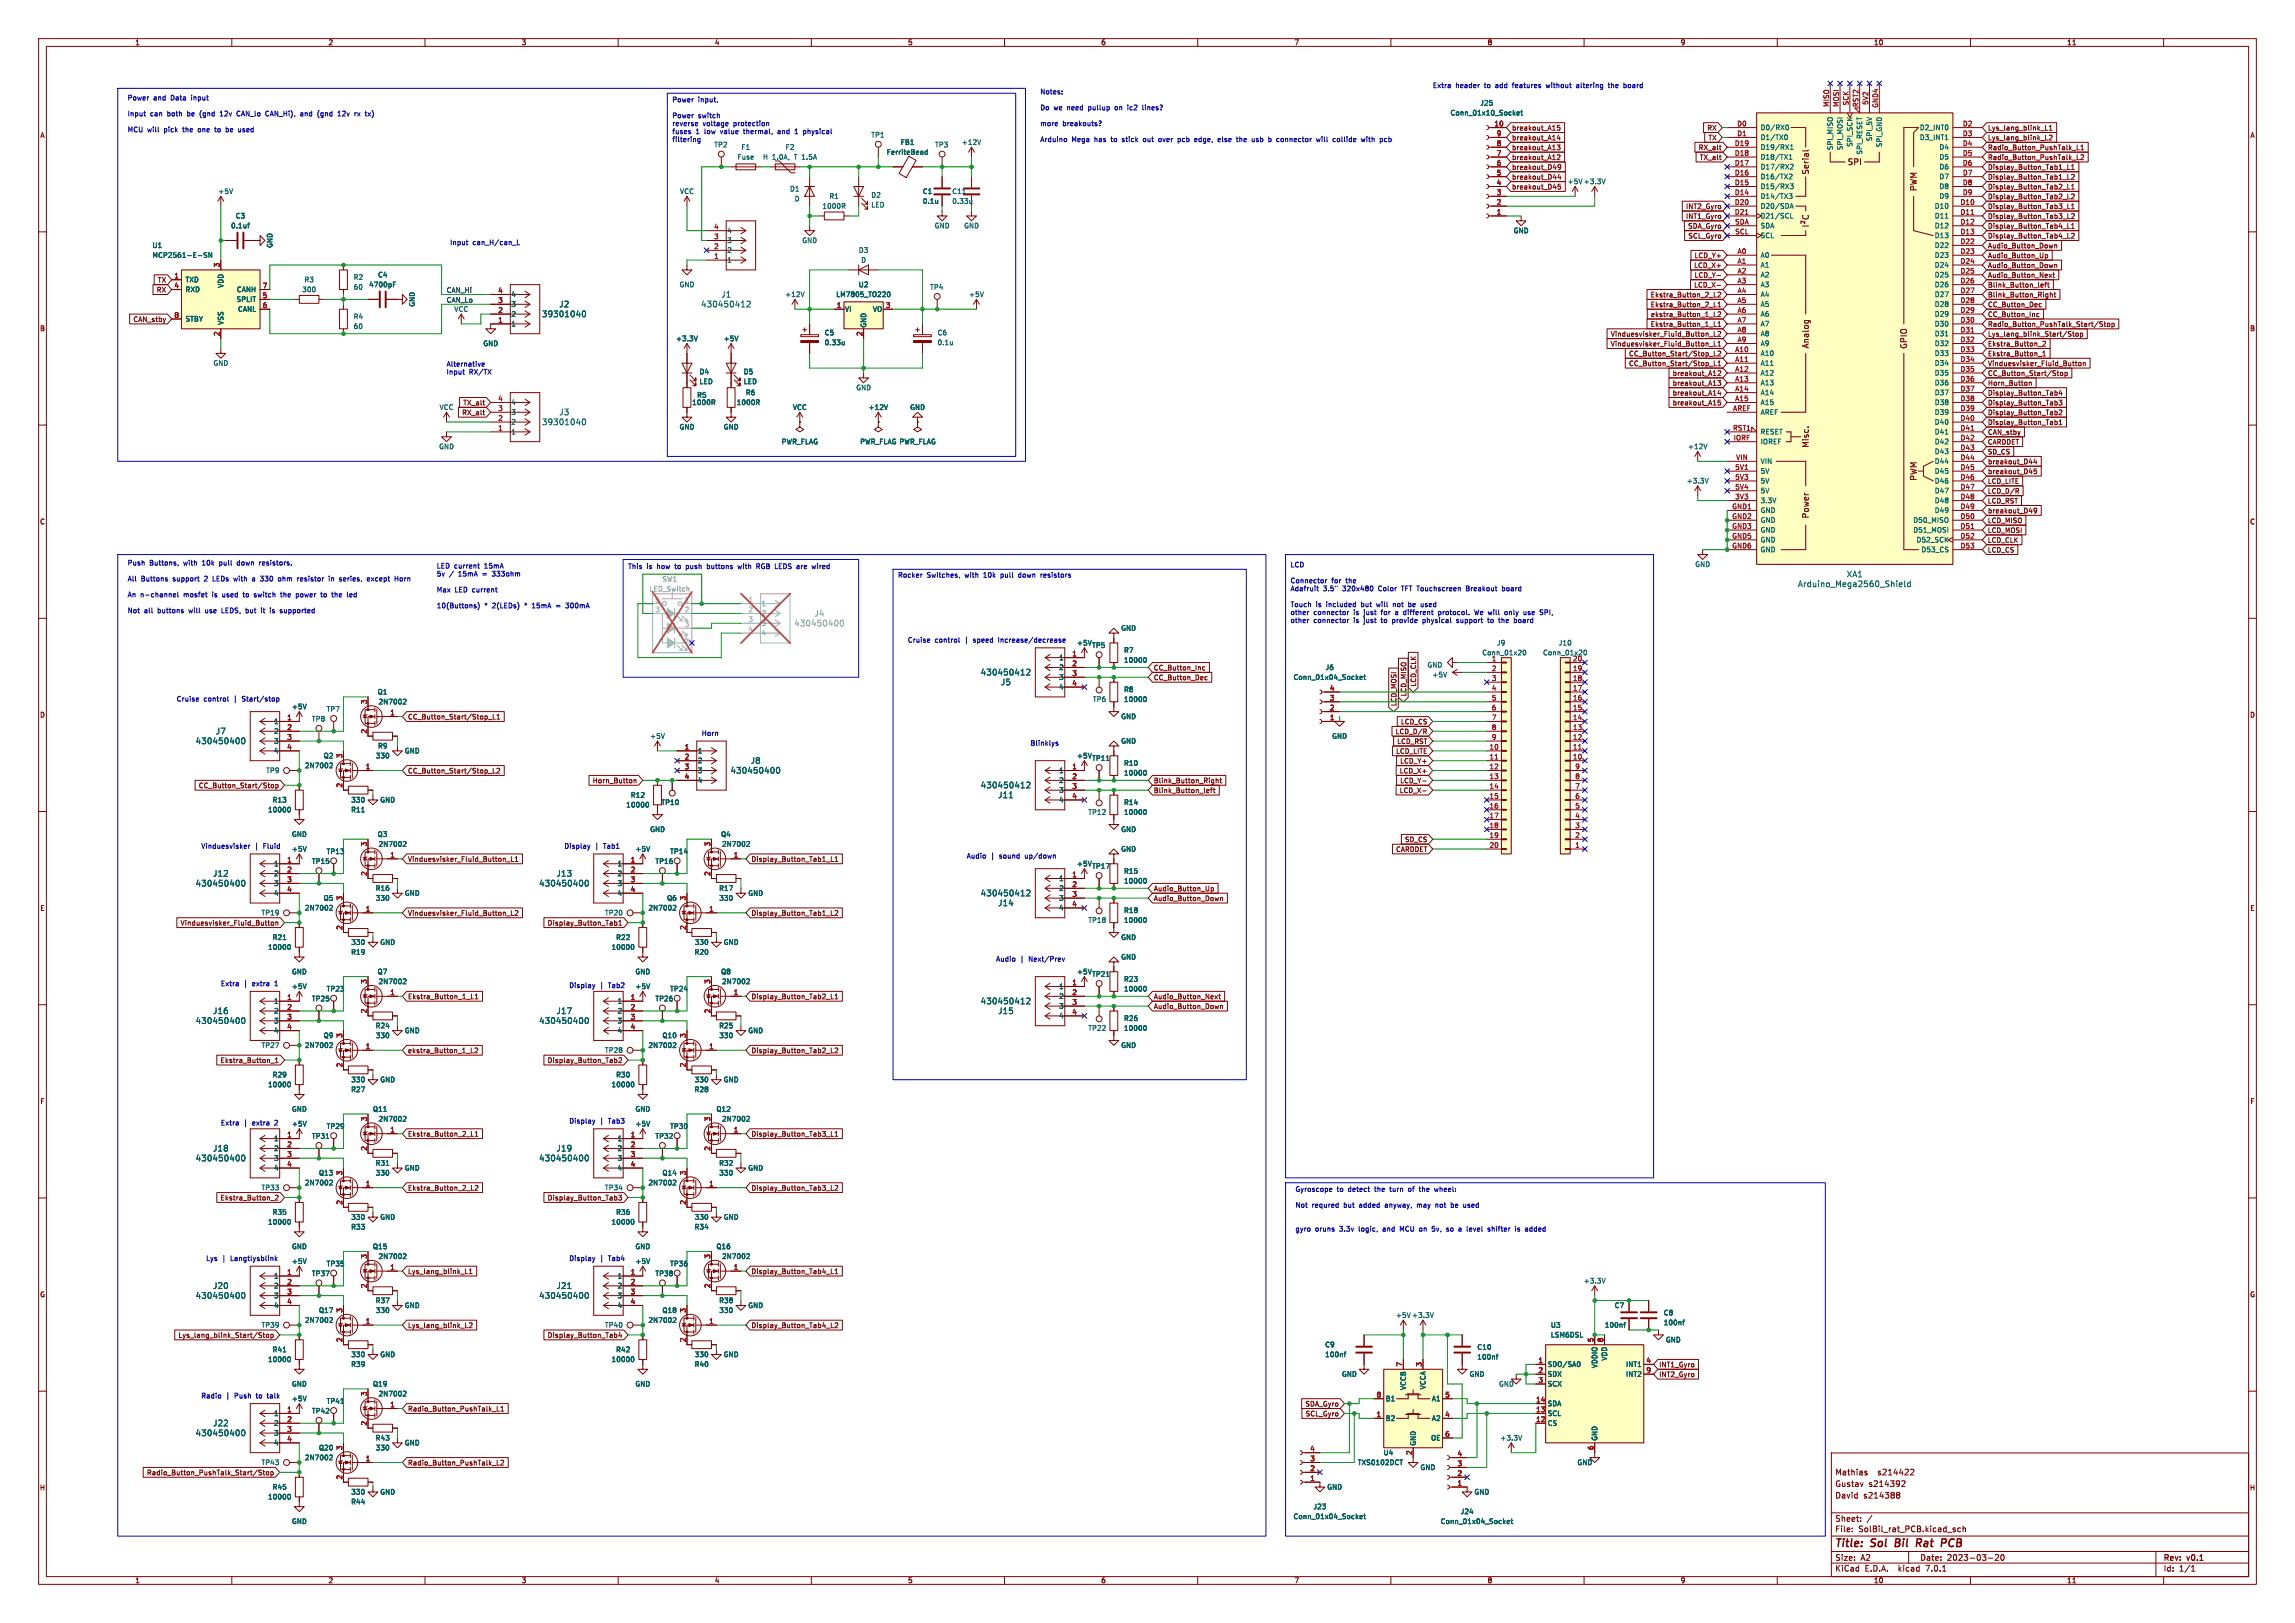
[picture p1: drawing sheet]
<svg xmlns="http://www.w3.org/2000/svg" width="594mm" height="420mm" viewBox="0 0 594 420" stroke-linecap="round" stroke-linejoin="round" font-family="sans-serif">
<defs><g id="words">
<g font-size="2.8" fill="#840000">
<text x="475" y="400.8">Title:</text>
<text x="484.4" y="400.8">Sol</text>
<text x="491.2" y="400.8">Bil</text>
<text x="497.3" y="400.8">Rat</text>
<text x="504.4" y="400.8">PCB</text>
</g>
<g font-size="2.1" fill="#840000">
<text x="468.4" y="45.3" transform="rotate(-90 468.4 45.3)">Serial</text>
<text x="478.1" y="42.9">SPI</text>
<text x="496.3" y="49.6" transform="rotate(-90 496.3 49.6)">PWM</text>
<text x="468.4" y="90.3" transform="rotate(-90 468.4 90.3)">Analog</text>
<text x="493.8" y="90.4" transform="rotate(-90 493.8 90.4)">GPIO</text>
<text x="468.4" y="116" transform="rotate(-90 468.4 116)">Misc.</text>
<text x="496.3" y="124.5" transform="rotate(-90 496.3 124.5)">PWM</text>
<text x="468.4" y="134.3" transform="rotate(-90 468.4 134.3)">Power</text>
<text x="475" y="381.9">Mathias</text>
<text x="486" y="381.9">s214422</text>
<text x="475" y="387.9">David</text>
<text x="475" y="384.9">Gustav</text>
<text x="482.3" y="387.9">s214388</text>
<text x="483.7" y="384.9">s214392</text>
<text x="475" y="393.9">Sheet:</text>
<text x="475" y="396.6">File:</text>
<text x="481" y="396.6">SolBil_rat_PCB.kicad_sch</text>
<text x="475" y="406.8">KiCad</text>
<text x="475" y="404">Size:</text>
<text x="481.6" y="404">A2</text>
<text x="482.7" y="406.8">E.D.A.</text>
<text x="491.4" y="406.8">kicad</text>
<text x="497" y="404">Date:</text>
<text x="498.5" y="406.8">7.0.1</text>
<text x="503.9" y="404">2023-03-20</text>
<text x="560" y="404.2">Rev:</text>
<text x="560" y="406.8">Id:</text>
<text x="564" y="406.8">1/1</text>
<text x="566.2" y="404.2">v0.1</text>
</g>
<g font-size="2.1" fill="#006464">
<text x="186.6" y="77.2">J1</text>
<text x="140.2" y="82.2">39301040</text>
<text x="144.7" y="79.7">J2</text>
<text x="181.4" y="79.7">430450412</text>
<text x="144.7" y="107.6">J3</text>
<text x="140.2" y="110.2">39301040</text>
<text x="477.9" y="149.5">XA1</text>
<text x="465.3" y="152.1">Arduino_Mega2560_Shield</text>
<text x="253.8" y="174.9">430450412</text>
<text x="259" y="177.5">J5</text>
<text x="55.8" y="190.2">J7</text>
<text x="50.6" y="192.7">430450400</text>
<text x="194.2" y="197.8">J8</text>
<text x="189" y="200.3">430450400</text>
<text x="253.8" y="204.2">430450412</text>
<text x="258.3" y="206.7">J11</text>
<text x="55.1" y="227">J12</text>
<text x="144" y="227">J13</text>
<text x="50.6" y="229.6">430450400</text>
<text x="139.5" y="229.6">430450400</text>
<text x="253.8" y="232.1">430450412</text>
<text x="258.3" y="234.6">J14</text>
<text x="55.1" y="262.6">J16</text>
<text x="144" y="262.6">J17</text>
<text x="253.8" y="260">430450412</text>
<text x="258.3" y="262.6">J15</text>
<text x="50.6" y="265.1">430450400</text>
<text x="139.5" y="265.1">430450400</text>
<text x="55.1" y="298.1">J18</text>
<text x="144" y="298.1">J19</text>
<text x="50.6" y="300.7">430450400</text>
<text x="139.5" y="300.7">430450400</text>
<text x="55.1" y="333.7">J20</text>
<text x="144" y="333.7">J21</text>
<text x="50.6" y="336.2">430450400</text>
<text x="139.5" y="336.2">430450400</text>
<text x="50.6" y="371.8">430450400</text>
<text x="55.1" y="369.3">J22</text>
</g>
<g font-size="2.1" fill="#989898">
<text x="210.7" y="159.7">J4</text>
<text x="205.5" y="162.2">430450400</text>
</g>
<g font-size="1.8" fill="#840000">
<text x="35" y="11.8">1</text>
<text x="85" y="11.8">2</text>
<text x="135" y="11.8">3</text>
<text x="185" y="11.8">4</text>
<text x="235" y="11.8">5</text>
<text x="285" y="11.8">6</text>
<text x="335" y="11.8">7</text>
<text x="385" y="11.8">8</text>
<text x="435" y="11.8">9</text>
<text x="485" y="11.8">10</text>
<text x="535" y="11.8">11</text>
<text x="10.4" y="35.8">A</text>
<text x="391.3" y="33.9">breakout_A15</text>
<text x="441.7" y="33.9">RX</text>
<text x="514.5" y="33.9">Lys_lang_blink_L1</text>
<text x="582.4" y="35.8">A</text>
<text x="391.3" y="39">breakout_A13</text>
<text x="391.3" y="36.5">breakout_A14</text>
<text x="391.3" y="41.6">breakout_A12</text>
<text x="439.5" y="39">RX_alt</text>
<text x="439.8" y="41.6">TX_alt</text>
<text x="442" y="36.5">TX</text>
<text x="514.5" y="39">Radio_Button_PushTalk_L1</text>
<text x="514.5" y="36.5">Lys_lang_blink_L2</text>
<text x="514.5" y="41.6">Radio_Button_PushTalk_L2</text>
<text x="391.3" y="44.1">breakout_D49</text>
<text x="391.3" y="46.6">breakout_D44</text>
<text x="514.5" y="44.1">Display_Button_Tab1_L1</text>
<text x="514.5" y="46.6">Display_Button_Tab1_L2</text>
<text x="391.3" y="49.2">breakout_D45</text>
<text x="514.5" y="51.7">Display_Button_Tab2_L2</text>
<text x="514.5" y="49.2">Display_Button_Tab2_L1</text>
<text x="436.2" y="54.3">INT2_Gyro</text>
<text x="436.2" y="56.8">INT1_Gyro</text>
<text x="436.8" y="59.3">SDA_Gyro</text>
<text x="514.5" y="56.8">Display_Button_Tab3_L2</text>
<text x="514.5" y="54.3">Display_Button_Tab3_L1</text>
<text x="514.5" y="59.3">Display_Button_Tab4_L1</text>
<text x="436.8" y="61.9">SCL_Gyro</text>
<text x="514.5" y="64.4">Audio_Button_Down</text>
<text x="514.5" y="61.9">Display_Button_Tab4_L2</text>
<text x="514.5" y="67">Audio_Button_Up</text>
<text x="514.5" y="69.5">Audio_Button_Down</text>
<text x="40.4" y="75.8">RX</text>
<text x="40.7" y="73.3">TX</text>
<text x="427.1" y="77.1">Ekstra_Button_2_L2</text>
<text x="514.5" y="72">Audio_Button_Next</text>
<text x="514.5" y="74.6">Blink_Button_left</text>
<text x="514.5" y="77.1">Blink_Button_Right</text>
<text x="34.4" y="83.5">CAN_stby</text>
<text x="427.1" y="79.7">Ekstra_Button_2_L1</text>
<text x="427.2" y="82.2">ekstra_Button_1_L2</text>
<text x="514.5" y="79.7">CC_Button_Dec</text>
<text x="514.5" y="82.2">CC_Button_Inc</text>
<text x="10.3" y="85.8">B</text>
<text x="416.8" y="87.3">Vinduesvisker_Fluid_Button_L2</text>
<text x="416.8" y="89.8">Vinduesvisker_Fluid_Button_L1</text>
<text x="427.1" y="84.7">Ekstra_Button_1_L1</text>
<text x="514.5" y="87.3">Lys_lang_blink_Start/Stop</text>
<text x="514.5" y="84.7">Radio_Button_PushTalk_Start/Stop</text>
<text x="514.5" y="89.8">Ekstra_Button_2</text>
<text x="582.3" y="85.8">B</text>
<text x="421.5" y="94.9">CC_Button_Start/Stop_L1</text>
<text x="421.5" y="92.4">CC_Button_Start/Stop_L2</text>
<text x="514.5" y="92.4">Ekstra_Button_1</text>
<text x="514.5" y="94.9">Vinduesvisker_Fluid_Button</text>
<text x="432.8" y="100">breakout_A13</text>
<text x="432.8" y="97.4">breakout_A12</text>
<text x="514.5" y="97.4">CC_Button_Start/Stop</text>
<text x="514.5" y="100">Horn_Button</text>
<text x="119.5" y="107.6">RX_alt</text>
<text x="119.8" y="105.1">TX_alt</text>
<text x="432.8" y="105.1">breakout_A15</text>
<text x="432.8" y="102.5">breakout_A14</text>
<text x="514.5" y="107.6">Display_Button_Tab2</text>
<text x="514.5" y="105.1">Display_Button_Tab3</text>
<text x="514.5" y="102.5">Display_Button_Tab4</text>
<text x="514.5" y="112.7">CAN_stby</text>
<text x="514.5" y="110.1">Display_Button_Tab1</text>
<text x="514.5" y="120.3">breakout_D44</text>
<text x="514.5" y="122.8">breakout_D45</text>
<text x="10.3" y="135.8">C</text>
<text x="514.5" y="133">breakout_D49</text>
<text x="582.3" y="135.8">C</text>
<text x="298.6" y="173.6">CC_Button_Inc</text>
<text x="298.6" y="176.2">CC_Button_Dec</text>
<text x="10.3" y="185.8">D</text>
<text x="582.3" y="185.8">D</text>
<text x="105.6" y="186.3">CC_Button_Start/Stop_L1</text>
<text x="105.6" y="200.3">CC_Button_Start/Stop_L2</text>
<text x="153.3" y="202.8">Horn_Button</text>
<text x="298.6" y="202.8">Blink_Button_Right</text>
<text x="51.3" y="204.1">CC_Button_Start/Stop</text>
<text x="298.6" y="205.4">Blink_Button_left</text>
<text x="105.6" y="223.2">Vinduesvisker_Fluid_Button_L1</text>
<text x="194.5" y="223.2">Display_Button_Tab1_L1</text>
<text x="298.6" y="233.3">Audio_Button_Down</text>
<text x="298.6" y="230.8">Audio_Button_Up</text>
<text x="10.4" y="235.8">E</text>
<text x="46.6" y="239.7">Vinduesvisker_Fluid_Button</text>
<text x="105.6" y="237.1">Vinduesvisker_Fluid_Button_L2</text>
<text x="141.6" y="239.7">Display_Button_Tab1</text>
<text x="194.5" y="237.1">Display_Button_Tab1_L2</text>
<text x="582.4" y="235.8">E</text>
<text x="105.6" y="258.7">Ekstra_Button_1_L1</text>
<text x="194.5" y="258.7">Display_Button_Tab2_L1</text>
<text x="298.6" y="261.3">Audio_Button_Down</text>
<text x="298.6" y="258.7">Audio_Button_Next</text>
<text x="56.9" y="275.2">Ekstra_Button_1</text>
<text x="105.6" y="272.7">ekstra_Button_1_L2</text>
<text x="141.6" y="275.2">Display_Button_Tab2</text>
<text x="194.5" y="272.7">Display_Button_Tab2_L2</text>
<text x="10.4" y="285.8">F</text>
<text x="582.4" y="285.8">F</text>
<text x="105.6" y="294.3">Ekstra_Button_2_L1</text>
<text x="194.5" y="294.3">Display_Button_Tab3_L1</text>
<text x="56.9" y="310.8">Ekstra_Button_2</text>
<text x="105.6" y="308.3">Ekstra_Button_2_L2</text>
<text x="141.6" y="310.8">Display_Button_Tab3</text>
<text x="194.5" y="308.3">Display_Button_Tab3_L2</text>
<text x="105.6" y="329.8">Lys_lang_blink_L1</text>
<text x="194.5" y="329.8">Display_Button_Tab4_L1</text>
<text x="10.3" y="335.8">G</text>
<text x="582.3" y="335.8">G</text>
<text x="46" y="346.4">Lys_lang_blink_Start/Stop</text>
<text x="105.6" y="343.8">Lys_lang_blink_L2</text>
<text x="141.6" y="346.4">Display_Button_Tab4</text>
<text x="194.5" y="343.8">Display_Button_Tab4_L2</text>
<text x="429.4" y="354">INT1_Gyro</text>
<text x="429.4" y="356.5">INT2_Gyro</text>
<text x="105.6" y="365.4">Radio_Button_PushTalk_L1</text>
<text x="337.7" y="364.1">SDA_Gyro</text>
<text x="337.8" y="366.7">SCL_Gyro</text>
<text x="37.9" y="381.9">Radio_Button_PushTalk_Start/Stop</text>
<text x="105.6" y="379.4">Radio_Button_PushTalk_L2</text>
<text x="10.3" y="385.8">H</text>
<text x="582.3" y="385.8">H</text>
<text x="35" y="409.8">1</text>
<text x="85" y="409.8">2</text>
<text x="135" y="409.8">3</text>
<text x="185" y="409.8">4</text>
<text x="235" y="409.8">5</text>
<text x="285" y="409.8">6</text>
<text x="335" y="409.8">7</text>
<text x="385" y="409.8">8</text>
<text x="435" y="409.8">9</text>
<text x="485" y="409.8">10</text>
<text x="535" y="409.8">11</text>
</g>
<g font-size="1.8" fill="#0000c2">
<text x="370.8" y="22.9">Extra</text>
<text x="376.8" y="22.9">header</text>
<text x="384.3" y="22.9">to</text>
<text x="387.2" y="22.9">add</text>
<text x="391.8" y="22.9">features</text>
<text x="400.6" y="22.9">without</text>
<text x="408.6" y="22.9">altering</text>
<text x="417" y="22.9">the</text>
<text x="421" y="22.9">board</text>
<text x="33" y="26.1">Power</text>
<text x="39.7" y="26.1">and</text>
<text x="44.3" y="26.1">Data</text>
<text x="49.7" y="26.1">input</text>
<text x="174" y="26.5">Power</text>
<text x="180.7" y="26.5">input,</text>
<text x="269.2" y="24.5">Notes:</text>
<text x="269.2" y="28.6">Do</text>
<text x="272.8" y="28.6">we</text>
<text x="276.3" y="28.6">need</text>
<text x="281.8" y="28.6">pullup</text>
<text x="288.9" y="28.6">on</text>
<text x="292.2" y="28.6">ic2</text>
<text x="296.2" y="28.6">lines?</text>
<text x="33" y="30.2">Input</text>
<text x="33" y="34.3">MCU will</text>
<text x="38.9" y="30.2">can</text>
<text x="42.5" y="34.3">pick</text>
<text x="43.4" y="30.2">both</text>
<text x="47.5" y="34.3">the</text>
<text x="48.6" y="30.2">be</text>
<text x="51.5" y="34.3">one</text>
<text x="52" y="30.2">(gnd</text>
<text x="56" y="34.3">to</text>
<text x="57.4" y="30.2">12v</text>
<text x="59" y="34.3">be</text>
<text x="61.8" y="30.2">CAN_lo</text>
<text x="62.3" y="34.3">used</text>
<text x="69.4" y="30.2">CAN_Hi),</text>
<text x="78.5" y="30.2">and</text>
<text x="83.1" y="30.2">(gnd</text>
<text x="88.5" y="30.2">12v</text>
<text x="93" y="30.2">rx</text>
<text x="95.9" y="30.2">tx)</text>
<text x="174" y="30.7">Power</text>
<text x="174" y="32.7">reverse</text>
<text x="174" y="34.8">fuses</text>
<text x="180.1" y="34.8">1</text>
<text x="180.7" y="30.7">switch</text>
<text x="181.9" y="32.7">voltage</text>
<text x="182.4" y="34.8">low</text>
<text x="186.6" y="34.8">value</text>
<text x="189.9" y="32.7">protection</text>
<text x="192.8" y="34.8">thermal,</text>
<text x="201.7" y="34.8">and</text>
<text x="206.3" y="34.8">1</text>
<text x="208.6" y="34.8">physical</text>
<text x="269.2" y="32.7">more</text>
<text x="275.1" y="32.7">breakouts?</text>
<text x="174" y="36.8">filtering</text>
<text x="269.2" y="36.8">Arduino</text>
<text x="277.4" y="36.8">Mega</text>
<text x="283.3" y="36.8">has</text>
<text x="287.8" y="36.8">to</text>
<text x="290.7" y="36.8">stick</text>
<text x="296.3" y="36.8">out</text>
<text x="300.4" y="36.8">over</text>
<text x="305.5" y="36.8">pcb</text>
<text x="310" y="36.8">edge,</text>
<text x="316.2" y="36.8">else</text>
<text x="321.1" y="36.8">the</text>
<text x="325.2" y="36.8">usb</text>
<text x="329.6" y="36.8">b</text>
<text x="331.9" y="36.8">connector</text>
<text x="342.3" y="36.8">will</text>
<text x="346.7" y="36.8">collide</text>
<text x="354.2" y="36.8">with</text>
<text x="359.1" y="36.8">pcb</text>
<text x="116.4" y="63.5">Input</text>
<text x="122.2" y="63.5">can_H/can_L</text>
<text x="115.6" y="94.9">Alternative</text>
<text x="115.6" y="97">Input</text>
<text x="121.4" y="97">RX/TX</text>
<text x="33" y="146.4">Push</text>
<text x="38.7" y="146.4">Buttons,</text>
<text x="47.6" y="146.4">with</text>
<text x="52.5" y="146.4">10k</text>
<text x="57.1" y="146.4">pull</text>
<text x="61.8" y="146.4">down</text>
<text x="67.6" y="146.4">resistors.</text>
<text x="113" y="147.2">LED current</text>
<text x="113" y="149.3">5v</text>
<text x="116.3" y="149.3">/</text>
<text x="118.7" y="149.3">15mA</text>
<text x="125" y="149.3">=</text>
<text x="125.4" y="147.2">15mA</text>
<text x="127.7" y="149.3">333ohm</text>
<text x="162.6" y="147.3">This</text>
<text x="167.4" y="147.3">is</text>
<text x="170.1" y="147.3">how</text>
<text x="174.9" y="147.3">to</text>
<text x="177.8" y="147.3">push</text>
<text x="183.4" y="147.3">buttons</text>
<text x="191.6" y="147.3">with</text>
<text x="196.5" y="147.3">RGB LEDS are</text>
<text x="211.2" y="147.3">wired</text>
<text x="232.4" y="149.6">Rocker</text>
<text x="239.9" y="149.6">Switches,</text>
<text x="249.8" y="149.6">with</text>
<text x="254.7" y="149.6">10k</text>
<text x="259.3" y="149.6">pull</text>
<text x="264" y="149.6">down</text>
<text x="269.9" y="149.6">resistors</text>
<text x="334" y="146.9">LCD</text>
<text x="33" y="150.5">All</text>
<text x="33" y="154.6">An n-channel</text>
<text x="36.5" y="150.5">Buttons</text>
<text x="44.8" y="150.5">support</text>
<text x="47.6" y="154.6">mosfet</text>
<text x="53.1" y="150.5">2</text>
<text x="55.1" y="154.6">is</text>
<text x="55.4" y="150.5">LEDs</text>
<text x="57.8" y="154.6">used</text>
<text x="60.9" y="150.5">with</text>
<text x="63.3" y="154.6">to</text>
<text x="65.8" y="150.5">a</text>
<text x="66.3" y="154.6">switch</text>
<text x="68.1" y="150.5">330</text>
<text x="72.8" y="150.5">ohm</text>
<text x="73.3" y="154.6">the</text>
<text x="77.4" y="154.6">power</text>
<text x="77.9" y="150.5">resistor</text>
<text x="84" y="154.6">to</text>
<text x="86.2" y="150.5">in</text>
<text x="87" y="154.6">the</text>
<text x="89" y="150.5">series,</text>
<text x="91" y="154.6">led</text>
<text x="96.3" y="150.5">except</text>
<text x="103.6" y="150.5">Horn</text>
<text x="113" y="153.4">Max</text>
<text x="117.8" y="153.4">LED current</text>
<text x="334" y="151">Connector</text>
<text x="334" y="153.1">Adafruit</text>
<text x="342.5" y="153.1">3.5&quot;</text>
<text x="344.7" y="151">for</text>
<text x="347.6" y="153.1">320x480</text>
<text x="348.4" y="151">the</text>
<text x="356.9" y="153.1">Color</text>
<text x="363.1" y="153.1">TFT Touchscreen</text>
<text x="380" y="153.1">Breakout</text>
<text x="389.4" y="153.1">board</text>
<text x="33" y="158.8">Not</text>
<text x="37.3" y="158.8">all</text>
<text x="40.9" y="158.8">buttons</text>
<text x="49.1" y="158.8">will</text>
<text x="53.4" y="158.8">use</text>
<text x="57.8" y="158.8">LEDS,</text>
<text x="64.1" y="158.8">but</text>
<text x="68.3" y="158.8">it</text>
<text x="70.7" y="158.8">is</text>
<text x="73.4" y="158.8">supported</text>
<text x="113" y="157.5">10(Buttons)</text>
<text x="125.4" y="157.5">*</text>
<text x="127.5" y="157.5">2(LEDs)</text>
<text x="136" y="157.5">*</text>
<text x="138" y="157.5">15mA</text>
<text x="144.3" y="157.5">=</text>
<text x="147" y="157.5">300mA</text>
<text x="334" y="157.2">Touch</text>
<text x="334" y="159.2">other</text>
<text x="334" y="161.3">other</text>
<text x="340" y="159.2">connector</text>
<text x="340" y="161.3">connector</text>
<text x="340.6" y="157.2">is</text>
<text x="343.3" y="157.2">included</text>
<text x="350.5" y="159.2">is</text>
<text x="350.5" y="161.3">is</text>
<text x="352.5" y="157.2">but</text>
<text x="353.2" y="159.2">just</text>
<text x="353.2" y="161.3">just</text>
<text x="356.6" y="157.2">will</text>
<text x="357.8" y="159.2">for</text>
<text x="357.8" y="161.3">to</text>
<text x="360.8" y="161.3">provide</text>
<text x="361" y="157.2">not</text>
<text x="361.6" y="159.2">a</text>
<text x="363.8" y="159.2">different</text>
<text x="365.1" y="157.2">be</text>
<text x="368.4" y="157.2">used</text>
<text x="368.8" y="161.3">physical</text>
<text x="372.9" y="159.2">protocol.</text>
<text x="377.7" y="161.3">support</text>
<text x="382.5" y="159.2">We will</text>
<text x="385.9" y="161.3">to</text>
<text x="388.9" y="161.3">the</text>
<text x="390.5" y="159.2">only</text>
<text x="392.9" y="161.3">board</text>
<text x="395.5" y="159.2">use</text>
<text x="399.9" y="159.2">SPI,</text>
<text x="234.9" y="166.4">Cruise</text>
<text x="242" y="166.4">control</text>
<text x="249.8" y="166.4">|</text>
<text x="252.1" y="166.4">speed</text>
<text x="258.7" y="166.4">Increase/decrease</text>
<text x="45.7" y="181.6">Cruise</text>
<text x="52.7" y="181.6">control</text>
<text x="60.5" y="181.6">|</text>
<text x="62.9" y="181.6">Start/stop</text>
<text x="181.6" y="190.5">Horn</text>
<text x="266.7" y="193">Blinklys</text>
<text x="52.1" y="219.7">Vinduesvisker</text>
<text x="65.9" y="219.7">|</text>
<text x="68.2" y="219.7">Fluid</text>
<text x="146" y="219.7">Display</text>
<text x="154" y="219.7">|</text>
<text x="156.3" y="219.7">Tab1</text>
<text x="250.2" y="222.2">Audio</text>
<text x="256.4" y="222.2">|</text>
<text x="258.7" y="222.2">sound</text>
<text x="265.4" y="222.2">up/down</text>
<text x="257.8" y="248.9">Audio</text>
<text x="264" y="248.9">|</text>
<text x="266.3" y="248.9">Next/Prev</text>
<text x="57.1" y="255.3">Extra</text>
<text x="63.1" y="255.3">|</text>
<text x="65.4" y="255.3">extra</text>
<text x="71.3" y="255.3">1</text>
<text x="147.3" y="255.8">Display</text>
<text x="155.2" y="255.8">|</text>
<text x="157.6" y="255.8">Tab2</text>
<text x="57.1" y="291.3">Extra</text>
<text x="63.1" y="291.3">|</text>
<text x="65.4" y="291.3">extra</text>
<text x="71.3" y="291.3">2</text>
<text x="147.3" y="290.8">Display</text>
<text x="155.2" y="290.8">|</text>
<text x="157.6" y="290.8">Tab3</text>
<text x="335.3" y="308.5">Gyroscope</text>
<text x="346" y="308.5">to</text>
<text x="349" y="308.5">detect</text>
<text x="356" y="308.5">the</text>
<text x="360" y="308.5">turn</text>
<text x="364.9" y="308.5">of</text>
<text x="367.9" y="308.5">the</text>
<text x="372" y="308.5">wheel:</text>
<text x="335.3" y="312.6">Not</text>
<text x="339.6" y="312.6">requred</text>
<text x="347.9" y="312.6">but</text>
<text x="352" y="312.6">added</text>
<text x="358.8" y="312.6">anyway,</text>
<text x="367.2" y="312.6">may</text>
<text x="372.1" y="312.6">not</text>
<text x="376.2" y="312.6">be</text>
<text x="379.5" y="312.6">used</text>
<text x="335.3" y="318.8">gyro</text>
<text x="340.4" y="318.8">oruns</text>
<text x="346.8" y="318.8">3.3v</text>
<text x="351.9" y="318.8">logic,</text>
<text x="358.2" y="318.8">and</text>
<text x="362.8" y="318.8">MCU on</text>
<text x="371.3" y="318.8">5v,</text>
<text x="375.2" y="318.8">so</text>
<text x="378.5" y="318.8">a</text>
<text x="380.7" y="318.8">level</text>
<text x="386.3" y="318.8">shifter</text>
<text x="393.5" y="318.8">is</text>
<text x="396.2" y="318.8">added</text>
<text x="53.3" y="326.4">Lys</text>
<text x="57.5" y="326.4">|</text>
<text x="59.8" y="326.4">Langtlysblink</text>
<text x="147.3" y="326.4">Display</text>
<text x="155.2" y="326.4">|</text>
<text x="157.6" y="326.4">Tab4</text>
<text x="52.1" y="362">Radio</text>
<text x="58.5" y="362">|</text>
<text x="60.8" y="362">Push</text>
<text x="66.5" y="362">to</text>
<text x="69.5" y="362">talk</text>
</g>
<g font-size="1.8" fill="#006464">
<text x="383.1" y="27.5">J25</text>
<text x="225.4" y="35.8">TP1</text>
<text x="375.3" y="30">Conn_01x10_Socket</text>
<text x="455.7" y="33.8">D0/RX0</text>
<text x="496.8" y="33.8">D2_INT0</text>
<text x="184.8" y="38.3">TP2</text>
<text x="190.8" y="41.5">Fuse</text>
<text x="191.8" y="38.9">F1</text>
<text x="197.4" y="41.5">H 1.0A,</text>
<text x="203.3" y="38.9">F2</text>
<text x="205.6" y="41.5">T 1.5A</text>
<text x="229.4" y="40.2">FerriteBead</text>
<text x="233.1" y="37.7">FB1</text>
<text x="241.9" y="38.3">TP3</text>
<text x="248.9" y="37.7">+12V</text>
<text x="455.7" y="36.4">D1/TX0</text>
<text x="455.7" y="41.5">D18/TX1</text>
<text x="455.7" y="38.9">D19/RX1</text>
<text x="474.5" y="39" transform="rotate(-90 474.5 39)">SPI_MISO</text>
<text x="477.1" y="39" transform="rotate(-90 477.1 39)">SPI_MOSI</text>
<text x="479.6" y="38.2" transform="rotate(-90 479.6 38.2)">SPI_SCK</text>
<text x="482.2" y="40.1" transform="rotate(-90 482.2 40.1)">SPI_RESET</text>
<text x="484.7" y="36.7" transform="rotate(-90 484.7 36.7)">SPI_5V</text>
<text x="487.2" y="38.3" transform="rotate(-90 487.2 38.3)">SPI_GND</text>
<text x="496.8" y="36.4">D3_INT1</text>
<text x="501.8" y="38.9">D4</text>
<text x="501.8" y="41.5">D5</text>
<text x="405.7" y="47.8">+5V +3.3V</text>
<text x="455.7" y="46.5">D16/TX2</text>
<text x="455.7" y="44">D17/RX2</text>
<text x="501.8" y="44">D6</text>
<text x="501.8" y="46.5">D7</text>
<text x="56.4" y="50.4">+5V</text>
<text x="175.9" y="50.4">VCC</text>
<text x="204.4" y="49.7">D1</text>
<text x="205.6" y="52.3">D</text>
<text x="214.6" y="51.6">R1</text>
<text x="225.4" y="51.3">D2</text>
<text x="225.4" y="53.8">LED</text>
<text x="238.8" y="50.4">C1</text>
<text x="238.8" y="52.9">0.1u</text>
<text x="246.4" y="50.4">C11</text>
<text x="246.4" y="52.9">0.33u</text>
<text x="455.7" y="51.6">D14/TX3</text>
<text x="455.7" y="49.1">D15/RX3</text>
<text x="501.8" y="49.1">D8</text>
<text x="501.8" y="51.6">D9</text>
<text x="59.7" y="59.2">0.1uf</text>
<text x="60.9" y="56.7">C3</text>
<text x="212.8" y="54.2">1000R</text>
<text x="241.8" y="59.2">GND</text>
<text x="249.5" y="59.2">GND</text>
<text x="455.7" y="54.2">D20/SDA</text>
<text x="455.7" y="56.7">D21/SCL</text>
<text x="455.7" y="59.2">SDA</text>
<text x="500.6" y="54.2">D10</text>
<text x="500.6" y="56.7">D11</text>
<text x="500.6" y="59.2">D12</text>
<text x="39.4" y="64.3">U1</text>
<text x="70.7" y="64.2" transform="rotate(-90 70.7 64.2)">GND</text>
<text x="188.2" y="65.6">2</text>
<text x="188.2" y="63.1">3</text>
<text x="188.2" y="60.5">4</text>
<text x="207.6" y="63.1">GND</text>
<text x="222.2" y="65.6">D3</text>
<text x="391.7" y="60.5">GND</text>
<text x="455.7" y="61.8">SCL</text>
<text x="500.6" y="61.8">D13</text>
<text x="500.6" y="64.3">D22</text>
<text x="39.4" y="66.9">MCP2561-E-SN</text>
<text x="97.8" y="71.9">C4</text>
<text x="188.2" y="68.1">1</text>
<text x="222.8" y="68.1">D</text>
<text x="455.7" y="66.9">A0</text>
<text x="455.7" y="69.4">A1</text>
<text x="455.7" y="71.9">A2</text>
<text x="500.6" y="66.9">D23</text>
<text x="500.6" y="69.4">D24</text>
<text x="500.6" y="71.9">D25</text>
<text x="48" y="73.2">TXD</text>
<text x="48" y="75.8">RXD</text>
<text x="58" y="74.6" transform="rotate(-90 58 74.6)">VDD</text>
<text x="61.1" y="75.8">CANH</text>
<text x="78.1" y="75.8">300</text>
<text x="78.7" y="73.2">R3</text>
<text x="91.4" y="72.6">R2</text>
<text x="91.4" y="75.1">60</text>
<text x="95.5" y="74.5">4700pF</text>
<text x="132.3" y="77">4</text>
<text x="175.8" y="74.5">GND</text>
<text x="203.1" y="77">+12V</text>
<text x="216.4" y="77">LM7805_TO220</text>
<text x="222.2" y="74.5">U2</text>
<text x="240.7" y="75.1">TP4</text>
<text x="250.7" y="77">+5V</text>
<text x="455.7" y="74.5">A3</text>
<text x="455.7" y="77">A4</text>
<text x="500.6" y="74.5">D26</text>
<text x="500.6" y="77">D27</text>
<text x="48" y="83.4">STBY</text>
<text x="61.1" y="78.3">SPLIT</text>
<text x="61.4" y="80.8">CANL</text>
<text x="91.4" y="82.7">R4</text>
<text x="107.5" y="79.5" transform="rotate(-90 107.5 79.5)">GND</text>
<text x="117.5" y="80.8">VCC</text>
<text x="132.3" y="82.1">2</text>
<text x="132.3" y="79.6">3</text>
<text x="218.7" y="80.8">VI</text>
<text x="225.8" y="80.8">VO</text>
<text x="455.7" y="79.6">A5</text>
<text x="455.7" y="82.1">A6</text>
<text x="500.6" y="79.6">D28</text>
<text x="500.6" y="82.1">D29</text>
<text x="58" y="84.1" transform="rotate(-90 58 84.1)">VSS</text>
<text x="91.4" y="85.3">60</text>
<text x="125" y="89.7">GND</text>
<text x="132.3" y="84.6">1</text>
<text x="174.9" y="88.5">+3.3V</text>
<text x="187.2" y="88.5">+5V</text>
<text x="213.4" y="86.9">C5</text>
<text x="213.4" y="89.5">0.33u</text>
<text x="224.3" y="84.8" transform="rotate(-90 224.3 84.8)">GND</text>
<text x="242.6" y="86.9">C6</text>
<text x="242.6" y="89.5">0.1u</text>
<text x="455.7" y="84.6">A7</text>
<text x="455.7" y="87.2">A8</text>
<text x="455.7" y="89.7">A9</text>
<text x="500.6" y="84.6">D30</text>
<text x="500.6" y="87.2">D31</text>
<text x="500.6" y="89.7">D32</text>
<text x="55.2" y="94.8">GND</text>
<text x="455.7" y="92.3">A10</text>
<text x="455.7" y="94.8">A11</text>
<text x="500.6" y="92.3">D33</text>
<text x="500.6" y="94.8">D34</text>
<text x="181" y="97">D4</text>
<text x="181" y="99.6">LED</text>
<text x="192.4" y="97">D5</text>
<text x="192.4" y="99.6">LED</text>
<text x="221.5" y="101.2">GND</text>
<text x="455.7" y="97.3">A12</text>
<text x="455.7" y="99.9">A13</text>
<text x="500.6" y="97.3">D35</text>
<text x="500.6" y="99.9">D36</text>
<text x="113.7" y="106.2">VCC</text>
<text x="132.3" y="107.5">3</text>
<text x="132.3" y="105">4</text>
<text x="179.1" y="105">1000R</text>
<text x="180.3" y="103.1">R5</text>
<text x="190.6" y="105">1000R</text>
<text x="193" y="102.4">R6</text>
<text x="205.1" y="106.2">VCC</text>
<text x="224.7" y="106.2">+12V</text>
<text x="235.5" y="106.2">GND</text>
<text x="455.7" y="102.4">A14</text>
<text x="455.7" y="105">A15</text>
<text x="455.7" y="107.5">AREF</text>
<text x="500.6" y="102.4">D37</text>
<text x="500.6" y="105">D38</text>
<text x="500.6" y="107.5">D39</text>
<text x="132.3" y="112.6">1</text>
<text x="132.3" y="110">2</text>
<text x="175.8" y="111.3">GND</text>
<text x="187.2" y="111.3">GND</text>
<text x="455.7" y="112.6">RESET</text>
<text x="500.6" y="110">D40</text>
<text x="500.6" y="112.6">D41</text>
<text x="113.6" y="116.4">GND</text>
<text x="202.2" y="115.1">PWR_FLAG</text>
<text x="222.5" y="115.1">PWR_FLAG PWR_FLAG</text>
<text x="436.8" y="116.4">+12V</text>
<text x="455.7" y="115.1">IOREF</text>
<text x="500.6" y="115.1">D42</text>
<text x="500.6" y="117.7">D43</text>
<text x="436.5" y="125.3">+3.3V</text>
<text x="455.7" y="122.7">5V</text>
<text x="455.7" y="125.3">5V</text>
<text x="455.7" y="120.2">VIN</text>
<text x="500.6" y="120.2">D44</text>
<text x="500.6" y="122.7">D45</text>
<text x="500.6" y="125.3">D46</text>
<text x="455.7" y="130.4">3.3V</text>
<text x="455.7" y="127.8">5V</text>
<text x="500.6" y="127.8">D47</text>
<text x="500.6" y="130.4">D48</text>
<text x="455.7" y="132.9">GND</text>
<text x="455.7" y="135.4">GND</text>
<text x="455.7" y="138">GND</text>
<text x="495.1" y="135.4">D50_MISO</text>
<text x="495.1" y="138">D51_MOSI</text>
<text x="500.6" y="132.9">D49</text>
<text x="455.7" y="140.5">GND</text>
<text x="455.7" y="143.1">GND</text>
<text x="495.9" y="140.5">D52_SCK</text>
<text x="497.2" y="143.1">D53_CS</text>
<text x="438.7" y="146.9">GND</text>
<text x="278.7" y="167.2">+5V</text>
<text x="282.6" y="167.8">TP5</text>
<text x="290.1" y="163.4">GND</text>
<text x="387.4" y="167.2">J9</text>
<text x="403.4" y="167.2">J10</text>
<text x="274" y="171">1</text>
<text x="274" y="173.5">2</text>
<text x="290.8" y="169.1">R7</text>
<text x="290.8" y="171.6">10000</text>
<text x="343" y="173.5">J6</text>
<text x="369.4" y="172.9">GND</text>
<text x="383.5" y="169.7">Conn_01x20</text>
<text x="386" y="171.2">1</text>
<text x="399.3" y="169.7">Conn_01x20</text>
<text x="407" y="171.2">20</text>
<text x="97.7" y="179.9">Q1</text>
<text x="274" y="176.1">3</text>
<text x="274" y="178.6">4</text>
<text x="290.8" y="179.3">R8</text>
<text x="334.7" y="176.1">Conn_01x04_Socket</text>
<text x="370.6" y="175.5">+5V</text>
<text x="75.5" y="183.7">+5V</text>
<text x="84.5" y="184.3">TP7</text>
<text x="97.9" y="182.4">2N7002</text>
<text x="282.8" y="181.8">TP6</text>
<text x="290.8" y="181.8">10000</text>
<text x="70.8" y="187.5">1</text>
<text x="70.8" y="190.1">2</text>
<text x="80.7" y="186.9">TP8</text>
<text x="168.2" y="191.3">+5V</text>
<text x="290.1" y="186.2">GND</text>
<text x="344.7" y="191.3">GND</text>
<text x="70.8" y="192.6">3</text>
<text x="70.8" y="195.1">4</text>
<text x="83.7" y="196.4">Q2</text>
<text x="97.2" y="196.4">330</text>
<text x="97.8" y="193.9">R9</text>
<text x="104.7" y="195.1">GND</text>
<text x="180.6" y="195.1">1</text>
<text x="180.6" y="197.7">2</text>
<text x="278.7" y="196.4">+5V</text>
<text x="282.6" y="197">TP11</text>
<text x="290.1" y="192.6">GND</text>
<text x="68.8" y="200.2">TP9</text>
<text x="78.8" y="198.9">2N7002</text>
<text x="180.6" y="200.2">3</text>
<text x="180.6" y="202.8">4</text>
<text x="274" y="200.2">1</text>
<text x="274" y="202.8">2</text>
<text x="290.8" y="198.3">R10</text>
<text x="290.8" y="200.9">10000</text>
<text x="70.5" y="207.8">R13</text>
<text x="90.8" y="207.8">330</text>
<text x="98.3" y="207.8">GND</text>
<text x="162" y="209.1">10000</text>
<text x="163.2" y="206.6">R12</text>
<text x="171.1" y="208.5">TP10</text>
<text x="274" y="205.3">3</text>
<text x="274" y="207.8">4</text>
<text x="290.8" y="208.5">R14</text>
<text x="69.3" y="210.4">10000</text>
<text x="90.8" y="210.4">R11</text>
<text x="168.2" y="215.5">GND</text>
<text x="281.6" y="211">TP12</text>
<text x="290.1" y="215.5">GND</text>
<text x="290.8" y="211">10000</text>
<text x="75.5" y="216.7">GND</text>
<text x="75.5" y="220.5">+5V</text>
<text x="84.5" y="221.2">TP13</text>
<text x="97.7" y="216.7">Q3</text>
<text x="97.9" y="219.3">2N7002</text>
<text x="164.4" y="220.5">+5V</text>
<text x="173.4" y="221.2">TP14</text>
<text x="186.6" y="216.7">Q4</text>
<text x="186.8" y="219.3">2N7002</text>
<text x="290.1" y="220.5">GND</text>
<text x="70.8" y="224.3">1</text>
<text x="70.8" y="226.9">2</text>
<text x="80.7" y="223.7">TP15</text>
<text x="159.7" y="224.3">1</text>
<text x="159.7" y="226.9">2</text>
<text x="169.6" y="223.7">TP16</text>
<text x="278.7" y="224.3">+5V</text>
<text x="282.6" y="225">TP17</text>
<text x="290.8" y="226.3">R15</text>
<text x="70.8" y="229.4">3</text>
<text x="70.8" y="232">4</text>
<text x="83.7" y="233.2">Q5</text>
<text x="97.2" y="230.7">R16</text>
<text x="97.2" y="233.2">330</text>
<text x="104.7" y="232">GND</text>
<text x="159.7" y="229.4">3</text>
<text x="159.7" y="232">4</text>
<text x="172.6" y="233.2">Q6</text>
<text x="186.1" y="230.7">R17</text>
<text x="186.1" y="233.2">330</text>
<text x="193.6" y="232">GND</text>
<text x="274" y="228.2">1</text>
<text x="274" y="230.7">2</text>
<text x="274" y="233.2">3</text>
<text x="290.8" y="228.8">10000</text>
<text x="67.6" y="237">TP19</text>
<text x="78.8" y="235.8">2N7002</text>
<text x="156.5" y="237">TP20</text>
<text x="167.7" y="235.8">2N7002</text>
<text x="274" y="235.8">4</text>
<text x="281.6" y="239">TP18</text>
<text x="290.8" y="236.4">R18</text>
<text x="290.8" y="239">10000</text>
<text x="69.3" y="245.9">10000</text>
<text x="70.5" y="243.4">R21</text>
<text x="90.8" y="244.7">330</text>
<text x="98.3" y="244.7">GND</text>
<text x="158.2" y="245.9">10000</text>
<text x="159.4" y="243.4">R22</text>
<text x="179.7" y="244.7">330</text>
<text x="187.2" y="244.7">GND</text>
<text x="290.1" y="243.4">GND</text>
<text x="90.8" y="247.2">R19</text>
<text x="179.7" y="247.2">R20</text>
<text x="290.1" y="248.5">GND</text>
<text x="75.5" y="252.3">GND</text>
<text x="75.5" y="256.1">+5V</text>
<text x="84.5" y="256.7">TP23</text>
<text x="97.7" y="252.3">Q7</text>
<text x="97.9" y="254.8">2N7002</text>
<text x="164.4" y="256.1">+5V</text>
<text x="164.4" y="252.3">GND</text>
<text x="173.4" y="256.7">TP24</text>
<text x="186.6" y="252.3">Q8</text>
<text x="186.8" y="254.8">2N7002</text>
<text x="274" y="256.1">1</text>
<text x="278.7" y="252.3">+5V</text>
<text x="282.6" y="252.9">TP21</text>
<text x="290.8" y="254.2">R23</text>
<text x="290.8" y="256.7">10000</text>
<text x="70.8" y="259.9">1</text>
<text x="70.8" y="262.4">2</text>
<text x="80.7" y="259.3">TP25</text>
<text x="159.7" y="259.9">1</text>
<text x="159.7" y="262.4">2</text>
<text x="169.6" y="259.3">TP26</text>
<text x="274" y="258.6">2</text>
<text x="274" y="261.2">3</text>
<text x="274" y="263.7">4</text>
<text x="70.8" y="265">3</text>
<text x="70.8" y="267.5">4</text>
<text x="83.7" y="268.8">Q9</text>
<text x="97.2" y="266.3">R24</text>
<text x="97.2" y="268.8">330</text>
<text x="104.7" y="267.5">GND</text>
<text x="159.7" y="265">3</text>
<text x="159.7" y="267.5">4</text>
<text x="171.4" y="268.8">Q10</text>
<text x="186.1" y="266.3">R25</text>
<text x="186.1" y="268.8">330</text>
<text x="193.6" y="267.5">GND</text>
<text x="281.6" y="266.9">TP22</text>
<text x="290.8" y="264.4">R26</text>
<text x="290.8" y="266.9">10000</text>
<text x="67.6" y="271.3">TP27</text>
<text x="78.8" y="271.3">2N7002</text>
<text x="156.5" y="272.6">TP28</text>
<text x="167.7" y="271.3">2N7002</text>
<text x="290.1" y="271.3">GND</text>
<text x="69.3" y="281.5">10000</text>
<text x="70.5" y="279">R29</text>
<text x="90.8" y="280.2">330</text>
<text x="98.3" y="280.2">GND</text>
<text x="158.2" y="281.5">10000</text>
<text x="159.4" y="279">R30</text>
<text x="179.7" y="280.2">330</text>
<text x="187.2" y="280.2">GND</text>
<text x="75.5" y="287.8">GND</text>
<text x="90.8" y="282.8">R27</text>
<text x="96.4" y="287.8">Q11</text>
<text x="164.4" y="287.8">GND</text>
<text x="179.7" y="282.8">R28</text>
<text x="185.3" y="287.8">Q12</text>
<text x="75.5" y="291.7">+5V</text>
<text x="84.5" y="292.3">TP29</text>
<text x="97.9" y="290.4">2N7002</text>
<text x="164.4" y="291.7">+5V</text>
<text x="173.4" y="292.3">TP30</text>
<text x="186.8" y="290.4">2N7002</text>
<text x="70.8" y="295.5">1</text>
<text x="70.8" y="298">2</text>
<text x="80.7" y="294.8">TP31</text>
<text x="159.7" y="295.5">1</text>
<text x="159.7" y="298">2</text>
<text x="169.6" y="294.8">TP32</text>
<text x="70.8" y="300.5">3</text>
<text x="70.8" y="303.1">4</text>
<text x="82.5" y="304.4">Q13</text>
<text x="97.2" y="301.8">R31</text>
<text x="97.2" y="304.4">330</text>
<text x="104.7" y="303.1">GND</text>
<text x="159.7" y="300.5">3</text>
<text x="159.7" y="303.1">4</text>
<text x="171.4" y="304.4">Q14</text>
<text x="186.1" y="301.8">R32</text>
<text x="186.1" y="304.4">330</text>
<text x="193.6" y="303.1">GND</text>
<text x="67.6" y="308.2">TP33</text>
<text x="78.8" y="306.9">2N7002</text>
<text x="156.5" y="308.2">TP34</text>
<text x="167.7" y="306.9">2N7002</text>
<text x="69.3" y="317.1">10000</text>
<text x="70.5" y="314.5">R35</text>
<text x="90.8" y="315.8">330</text>
<text x="98.3" y="315.8">GND</text>
<text x="158.2" y="317.1">10000</text>
<text x="159.4" y="314.5">R36</text>
<text x="179.7" y="315.8">330</text>
<text x="187.2" y="315.8">GND</text>
<text x="75.5" y="323.4">GND</text>
<text x="90.8" y="318.3">R33</text>
<text x="96.4" y="323.4">Q15</text>
<text x="164.4" y="323.4">GND</text>
<text x="179.7" y="318.3">R34</text>
<text x="185.3" y="323.4">Q16</text>
<text x="75.5" y="327.2">+5V</text>
<text x="84.5" y="327.9">TP35</text>
<text x="97.9" y="325.9">2N7002</text>
<text x="164.4" y="327.2">+5V</text>
<text x="173.4" y="327.9">TP36</text>
<text x="186.8" y="325.9">2N7002</text>
<text x="70.8" y="331">1</text>
<text x="70.8" y="333.6">2</text>
<text x="80.7" y="330.4">TP37</text>
<text x="159.7" y="331">1</text>
<text x="159.7" y="333.6">2</text>
<text x="169.6" y="330.4">TP38</text>
<text x="409.8" y="332.3">+3.3V</text>
<text x="70.8" y="336.1">3</text>
<text x="70.8" y="338.6">4</text>
<text x="82.5" y="339.9">Q17</text>
<text x="97.2" y="337.4">R37</text>
<text x="97.2" y="339.9">330</text>
<text x="104.7" y="338.6">GND</text>
<text x="159.7" y="336.1">3</text>
<text x="159.7" y="338.6">4</text>
<text x="171.4" y="339.9">Q18</text>
<text x="186.1" y="337.4">R38</text>
<text x="186.1" y="339.9">330</text>
<text x="193.6" y="338.6">GND</text>
<text x="361.2" y="341.2">+5V +3.3V</text>
<text x="417.8" y="338.6">C7</text>
<text x="430.5" y="340.6">C8</text>
<text x="67.6" y="343.7">TP39</text>
<text x="78.8" y="342.5">2N7002</text>
<text x="156.5" y="343.7">TP40</text>
<text x="167.7" y="342.5">2N7002</text>
<text x="401.3" y="343.7">U3</text>
<text x="401.3" y="346.3">LSM6DSL</text>
<text x="415.3" y="343.7">100nf</text>
<text x="430.5" y="343.1">100nf</text>
<text x="431.1" y="347.5">GND</text>
<text x="69.3" y="352.6">10000</text>
<text x="70.5" y="350.1">R41</text>
<text x="90.8" y="353.9">R39</text>
<text x="90.8" y="351.3">330</text>
<text x="98.3" y="351.3">GND</text>
<text x="158.2" y="352.6">10000</text>
<text x="159.4" y="350.1">R42</text>
<text x="179.7" y="353.9">R40</text>
<text x="179.7" y="351.3">330</text>
<text x="187.2" y="351.3">GND</text>
<text x="342.9" y="348.8">C9</text>
<text x="342.9" y="351.3">100nf</text>
<text x="382.3" y="349.4">C10</text>
<text x="382.3" y="352">100nf</text>
<text x="400.6" y="353.9">SDO/SA0</text>
<text x="416.1" y="352.2" transform="rotate(-90 416.1 352.2)">VDD</text>
<text x="420.7" y="353.9">INT1</text>
<text x="75.5" y="359">GND</text>
<text x="96.4" y="359">Q19</text>
<text x="164.4" y="359">GND</text>
<text x="347.3" y="356.4">GND</text>
<text x="364" y="359.9" transform="rotate(-90 364 359.9)">VCCB</text>
<text x="369.1" y="359.7" transform="rotate(-90 369.1 359.7)">VCCA</text>
<text x="380.3" y="356.4">GND</text>
<text x="387.9" y="359">GND</text>
<text x="400.6" y="356.4">SDX</text>
<text x="400.6" y="359">SCX</text>
<text x="413.6" y="354.2" transform="rotate(-90 413.6 354.2)">VDDIO</text>
<text x="420.7" y="356.4">INT2</text>
<text x="75.5" y="362.8">+5V</text>
<text x="80.7" y="366">TP42</text>
<text x="84.5" y="363.4">TP41</text>
<text x="97.9" y="361.5">2N7002</text>
<text x="358.6" y="362.8">B1</text>
<text x="370.4" y="362.8">A1</text>
<text x="400.6" y="364">SDA</text>
<text x="70.8" y="366.6">1</text>
<text x="70.8" y="369.1">2</text>
<text x="70.8" y="371.7">3</text>
<text x="358.6" y="367.9">B2</text>
<text x="370.4" y="367.9">A2</text>
<text x="400.6" y="369.1">CS</text>
<text x="400.6" y="366.6">SCL</text>
<text x="70.8" y="374.2">4</text>
<text x="82.5" y="375.5">Q20</text>
<text x="97.2" y="372.9">R43</text>
<text x="97.2" y="375.5">330</text>
<text x="104.7" y="374.2">GND</text>
<text x="358" y="376.7">U4</text>
<text x="366.6" y="374.1" transform="rotate(-90 366.6 374.1)">GND</text>
<text x="370.3" y="372.9">OE</text>
<text x="388.3" y="372.9">+3.3V</text>
<text x="413.6" y="372.9" transform="rotate(-90 413.6 372.9)">GND</text>
<text x="67.6" y="379.3">TP43</text>
<text x="78.8" y="378">2N7002</text>
<text x="351.4" y="379.3">TXS0102DCT</text>
<text x="367.6" y="380.6">GND</text>
<text x="408.2" y="379.3">GND</text>
<text x="69.3" y="388.2">10000</text>
<text x="70.5" y="385.6">R45</text>
<text x="90.8" y="389.4">R44</text>
<text x="90.8" y="386.9">330</text>
<text x="98.3" y="386.9">GND</text>
<text x="343.4" y="385.6">GND</text>
<text x="381.5" y="386.9">GND</text>
<text x="75.5" y="394.5">GND</text>
<text x="334.7" y="393.3">Conn_01x04_Socket</text>
<text x="339.9" y="390.7">J23</text>
<text x="372.8" y="394.5">Conn_01x04_Socket</text>
<text x="378" y="392">J24</text>
</g>
<g font-size="1.8" fill="#a90000">
<text x="473.5" y="27.8" transform="rotate(-90 473.5 27.8)">MISO</text>
<text x="476" y="27.8" transform="rotate(-90 476 27.8)">MOSI</text>
<text x="478.5" y="27.3" transform="rotate(-90 478.5 27.3)">SCK</text>
<text x="481.1" y="27.8" transform="rotate(-90 481.1 27.8)">RST2</text>
<text x="483.6" y="27.2" transform="rotate(-90 483.6 27.2)">5V2</text>
<text x="486.2" y="28" transform="rotate(-90 486.2 28)">GND4</text>
<text x="386.7" y="32.8">10</text>
<text x="387.3" y="35.3">9</text>
<text x="449.5" y="32.8">D0</text>
<text x="449.5" y="35.3">D1</text>
<text x="508" y="32.8">D2</text>
<text x="508" y="35.3">D3</text>
<text x="387.3" y="40.4">7</text>
<text x="387.3" y="37.8">8</text>
<text x="448.9" y="40.4">D18</text>
<text x="448.9" y="37.8">D19</text>
<text x="508" y="37.8">D4</text>
<text x="508" y="40.4">D5</text>
<text x="387.3" y="45.5">5</text>
<text x="387.3" y="42.9">6</text>
<text x="448.9" y="45.5">D16</text>
<text x="448.9" y="42.9">D17</text>
<text x="508" y="42.9">D6</text>
<text x="508" y="45.5">D7</text>
<text x="387.3" y="53.1">2</text>
<text x="387.3" y="50.5">3</text>
<text x="387.3" y="48">4</text>
<text x="448.9" y="50.5">D14</text>
<text x="448.9" y="48">D15</text>
<text x="448.9" y="53.1">D20</text>
<text x="507.4" y="53.1">D10</text>
<text x="508" y="48">D8</text>
<text x="508" y="50.5">D9</text>
<text x="184.8" y="59.4">4</text>
<text x="387.3" y="55.6">1</text>
<text x="448.9" y="55.6">D21</text>
<text x="449" y="58.2">SDA</text>
<text x="507.4" y="55.6">D11</text>
<text x="507.4" y="58.2">D12</text>
<text x="184.8" y="64.5">2</text>
<text x="184.8" y="62">3</text>
<text x="449" y="60.7">SCL</text>
<text x="449.6" y="65.8">A0</text>
<text x="507.4" y="60.7">D13</text>
<text x="507.4" y="63.2">D22</text>
<text x="507.4" y="65.8">D23</text>
<text x="56.9" y="69.2" transform="rotate(-90 56.9 69.2)">3</text>
<text x="184.8" y="67.1">1</text>
<text x="449.6" y="68.3">A1</text>
<text x="449.6" y="70.9">A2</text>
<text x="507.4" y="68.3">D24</text>
<text x="507.4" y="70.9">D25</text>
<text x="45.1" y="72.1">1</text>
<text x="45.1" y="74.7">4</text>
<text x="67.9" y="77.2">5</text>
<text x="67.9" y="74.7">7</text>
<text x="128.9" y="75.9">4</text>
<text x="449.6" y="73.4">A3</text>
<text x="449.6" y="75.9">A4</text>
<text x="507.4" y="73.4">D26</text>
<text x="507.4" y="75.9">D27</text>
<text x="45.1" y="82.3">8</text>
<text x="67.9" y="79.8">6</text>
<text x="128.9" y="83.6">1</text>
<text x="128.9" y="81">2</text>
<text x="128.9" y="78.5">3</text>
<text x="216.5" y="79.8">1</text>
<text x="229.2" y="79.8">3</text>
<text x="449.6" y="78.5">A5</text>
<text x="449.6" y="81">A6</text>
<text x="449.6" y="83.6">A7</text>
<text x="507.4" y="78.5">D28</text>
<text x="507.4" y="81">D29</text>
<text x="507.4" y="83.6">D30</text>
<text x="56.9" y="87" transform="rotate(-90 56.9 87)">2</text>
<text x="223.3" y="87" transform="rotate(-90 223.3 87)">2</text>
<text x="449.6" y="86.1">A8</text>
<text x="449.6" y="88.6">A9</text>
<text x="507.4" y="86.1">D31</text>
<text x="507.4" y="88.6">D32</text>
<text x="449" y="91.2">A10</text>
<text x="449" y="93.7">A11</text>
<text x="507.4" y="91.2">D33</text>
<text x="507.4" y="93.7">D34</text>
<text x="449" y="96.3">A12</text>
<text x="449" y="98.8">A13</text>
<text x="449" y="101.3">A14</text>
<text x="507.4" y="96.3">D35</text>
<text x="507.4" y="98.8">D36</text>
<text x="507.4" y="101.3">D37</text>
<text x="128.9" y="106.4">3</text>
<text x="128.9" y="103.9">4</text>
<text x="448.5" y="106.4">AREF</text>
<text x="449" y="103.9">A15</text>
<text x="507.4" y="103.9">D38</text>
<text x="507.4" y="106.4">D39</text>
<text x="128.9" y="111.5">1</text>
<text x="128.9" y="109">2</text>
<text x="448.5" y="111.5">RST1</text>
<text x="507.4" y="109">D40</text>
<text x="507.4" y="111.5">D41</text>
<text x="448.6" y="114">IORF</text>
<text x="449.3" y="119.1">VIN</text>
<text x="507.4" y="114">D42</text>
<text x="507.4" y="116.6">D43</text>
<text x="507.4" y="119.1">D44</text>
<text x="449" y="121.7">5V1</text>
<text x="449" y="124.2">5V3</text>
<text x="507.4" y="121.7">D45</text>
<text x="507.4" y="124.2">D46</text>
<text x="448.2" y="131.8">GND1</text>
<text x="449" y="129.3">3V3</text>
<text x="449" y="126.7">5V4</text>
<text x="507.4" y="126.7">D47</text>
<text x="507.4" y="129.3">D48</text>
<text x="507.4" y="131.8">D49</text>
<text x="448.2" y="134.4">GND2</text>
<text x="448.2" y="136.9">GND3</text>
<text x="507.4" y="134.4">D50</text>
<text x="507.4" y="136.9">D51</text>
<text x="448.2" y="139.4">GND5</text>
<text x="448.2" y="142">GND6</text>
<text x="507.4" y="139.4">D52</text>
<text x="507.4" y="142">D53</text>
<text x="277.5" y="169.9">1</text>
<text x="277.5" y="172.5">2</text>
<text x="386" y="173.7">2</text>
<text x="407" y="173.7">19</text>
<text x="277.5" y="175">3</text>
<text x="277.5" y="177.5">4</text>
<text x="344.1" y="178.8">4</text>
<text x="386" y="176.3">3</text>
<text x="386" y="178.8">4</text>
<text x="407" y="178.8">17</text>
<text x="407" y="176.3">18</text>
<text x="95" y="182.3" transform="rotate(-90 95 182.3)">3</text>
<text x="100.9" y="185.2">1</text>
<text x="344.1" y="183.9">2</text>
<text x="344.1" y="181.4">3</text>
<text x="386" y="181.4">5</text>
<text x="386" y="183.9">6</text>
<text x="407" y="183.9">15</text>
<text x="407" y="181.4">16</text>
<text x="74.3" y="186.4">1</text>
<text x="74.3" y="189">2</text>
<text x="74.3" y="191.5">3</text>
<text x="95" y="189.9" transform="rotate(-90 95 189.9)">2</text>
<text x="344.1" y="186.4">1</text>
<text x="386" y="186.4">7</text>
<text x="386" y="189">8</text>
<text x="386" y="191.5">9</text>
<text x="407" y="191.5">12</text>
<text x="407" y="189">13</text>
<text x="407" y="186.4">14</text>
<text x="74.3" y="194.1">4</text>
<text x="88.6" y="196.2" transform="rotate(-90 88.6 196.2)">3</text>
<text x="177.1" y="194.1">1</text>
<text x="177.1" y="196.6">2</text>
<text x="385.4" y="194.1">10</text>
<text x="385.4" y="196.6">11</text>
<text x="407" y="196.6">10</text>
<text x="407" y="194.1">11</text>
<text x="88.6" y="203.9" transform="rotate(-90 88.6 203.9)">2</text>
<text x="94.6" y="199.1">1</text>
<text x="177.1" y="199.1">3</text>
<text x="177.1" y="201.7">4</text>
<text x="277.5" y="199.1">1</text>
<text x="277.5" y="201.7">2</text>
<text x="385.4" y="199.1">12</text>
<text x="385.4" y="201.7">13</text>
<text x="407.6" y="201.7">8</text>
<text x="407.6" y="199.1">9</text>
<text x="277.5" y="204.2">3</text>
<text x="277.5" y="206.8">4</text>
<text x="385.4" y="204.2">14</text>
<text x="385.4" y="206.8">15</text>
<text x="385.4" y="209.3">16</text>
<text x="407.6" y="209.3">5</text>
<text x="407.6" y="206.8">6</text>
<text x="407.6" y="204.2">7</text>
<text x="385.4" y="211.8">17</text>
<text x="385.4" y="214.4">18</text>
<text x="407.6" y="214.4">3</text>
<text x="407.6" y="211.8">4</text>
<text x="95" y="219.1" transform="rotate(-90 95 219.1)">3</text>
<text x="100.9" y="222">1</text>
<text x="183.9" y="219.1" transform="rotate(-90 183.9 219.1)">3</text>
<text x="189.8" y="222">1</text>
<text x="385.4" y="216.9">19</text>
<text x="385.4" y="219.5">20</text>
<text x="407.6" y="219.5">1</text>
<text x="407.6" y="216.9">2</text>
<text x="74.3" y="223.3">1</text>
<text x="74.3" y="225.8">2</text>
<text x="95" y="226.7" transform="rotate(-90 95 226.7)">2</text>
<text x="163.2" y="223.3">1</text>
<text x="163.2" y="225.8">2</text>
<text x="183.9" y="226.7" transform="rotate(-90 183.9 226.7)">2</text>
<text x="277.5" y="227.1">1</text>
<text x="74.3" y="228.3">3</text>
<text x="74.3" y="230.9">4</text>
<text x="88.6" y="233.1" transform="rotate(-90 88.6 233.1)">3</text>
<text x="163.2" y="228.3">3</text>
<text x="163.2" y="230.9">4</text>
<text x="177.5" y="233.1" transform="rotate(-90 177.5 233.1)">3</text>
<text x="277.5" y="229.6">2</text>
<text x="277.5" y="232.2">3</text>
<text x="94.6" y="236">1</text>
<text x="183.5" y="236">1</text>
<text x="277.5" y="234.7">4</text>
<text x="88.6" y="240.7" transform="rotate(-90 88.6 240.7)">2</text>
<text x="177.5" y="240.7" transform="rotate(-90 177.5 240.7)">2</text>
<text x="95" y="254.7" transform="rotate(-90 95 254.7)">3</text>
<text x="100.9" y="257.6">1</text>
<text x="183.9" y="254.7" transform="rotate(-90 183.9 254.7)">3</text>
<text x="189.8" y="257.6">1</text>
<text x="277.5" y="255">1</text>
<text x="277.5" y="257.6">2</text>
<text x="74.3" y="258.8">1</text>
<text x="74.3" y="261.4">2</text>
<text x="74.3" y="263.9">3</text>
<text x="95" y="262.3" transform="rotate(-90 95 262.3)">2</text>
<text x="163.2" y="258.8">1</text>
<text x="163.2" y="261.4">2</text>
<text x="163.2" y="263.9">3</text>
<text x="183.9" y="262.3" transform="rotate(-90 183.9 262.3)">2</text>
<text x="277.5" y="260.1">3</text>
<text x="277.5" y="262.6">4</text>
<text x="74.3" y="266.4">4</text>
<text x="88.6" y="268.6" transform="rotate(-90 88.6 268.6)">3</text>
<text x="163.2" y="266.4">4</text>
<text x="177.5" y="268.6" transform="rotate(-90 177.5 268.6)">3</text>
<text x="94.6" y="271.5">1</text>
<text x="183.5" y="271.5">1</text>
<text x="88.6" y="276.3" transform="rotate(-90 88.6 276.3)">2</text>
<text x="177.5" y="276.3" transform="rotate(-90 177.5 276.3)">2</text>
<text x="95" y="290.2" transform="rotate(-90 95 290.2)">3</text>
<text x="100.9" y="293.1">1</text>
<text x="183.9" y="290.2" transform="rotate(-90 183.9 290.2)">3</text>
<text x="189.8" y="293.1">1</text>
<text x="74.3" y="294.4">1</text>
<text x="74.3" y="296.9">2</text>
<text x="74.3" y="299.5">3</text>
<text x="95" y="297.8" transform="rotate(-90 95 297.8)">2</text>
<text x="163.2" y="294.4">1</text>
<text x="163.2" y="296.9">2</text>
<text x="163.2" y="299.5">3</text>
<text x="183.9" y="297.8" transform="rotate(-90 183.9 297.8)">2</text>
<text x="74.3" y="302">4</text>
<text x="88.6" y="304.2" transform="rotate(-90 88.6 304.2)">3</text>
<text x="163.2" y="302">4</text>
<text x="177.5" y="304.2" transform="rotate(-90 177.5 304.2)">3</text>
<text x="88.6" y="311.8" transform="rotate(-90 88.6 311.8)">2</text>
<text x="94.6" y="307.1">1</text>
<text x="177.5" y="311.8" transform="rotate(-90 177.5 311.8)">2</text>
<text x="183.5" y="307.1">1</text>
<text x="74.3" y="329.9">1</text>
<text x="95" y="325.8" transform="rotate(-90 95 325.8)">3</text>
<text x="100.9" y="328.7">1</text>
<text x="163.2" y="329.9">1</text>
<text x="183.9" y="325.8" transform="rotate(-90 183.9 325.8)">3</text>
<text x="189.8" y="328.7">1</text>
<text x="74.3" y="332.5">2</text>
<text x="74.3" y="335">3</text>
<text x="95" y="333.4" transform="rotate(-90 95 333.4)">2</text>
<text x="163.2" y="332.5">2</text>
<text x="163.2" y="335">3</text>
<text x="183.9" y="333.4" transform="rotate(-90 183.9 333.4)">2</text>
<text x="74.3" y="337.6">4</text>
<text x="88.6" y="339.8" transform="rotate(-90 88.6 339.8)">3</text>
<text x="163.2" y="337.6">4</text>
<text x="177.5" y="339.8" transform="rotate(-90 177.5 339.8)">3</text>
<text x="88.6" y="347.4" transform="rotate(-90 88.6 347.4)">2</text>
<text x="94.6" y="342.6">1</text>
<text x="177.5" y="347.4" transform="rotate(-90 177.5 347.4)">2</text>
<text x="183.5" y="342.6">1</text>
<text x="412.5" y="347.4" transform="rotate(-90 412.5 347.4)">5</text>
<text x="415" y="347.4" transform="rotate(-90 415 347.4)">8</text>
<text x="363" y="353.7" transform="rotate(-90 363 353.7)">7</text>
<text x="368" y="353.7" transform="rotate(-90 368 353.7)">3</text>
<text x="398.1" y="352.8">1</text>
<text x="426.1" y="352.8">4</text>
<text x="398.1" y="355.3">2</text>
<text x="398.1" y="357.9">3</text>
<text x="426.1" y="355.3">9</text>
<text x="74.3" y="365.5">1</text>
<text x="95" y="361.3" transform="rotate(-90 95 361.3)">3</text>
<text x="100.9" y="364.2">1</text>
<text x="356.2" y="361.7">8</text>
<text x="374" y="361.7">5</text>
<text x="397.5" y="365.5">13</text>
<text x="397.5" y="363">14</text>
<text x="74.3" y="368">2</text>
<text x="74.3" y="370.6">3</text>
<text x="95" y="369" transform="rotate(-90 95 369)">2</text>
<text x="356.2" y="366.8">1</text>
<text x="374" y="366.8">4</text>
<text x="374" y="371.9">6</text>
<text x="397.5" y="368">12</text>
<text x="74.3" y="373.1">4</text>
<text x="88.6" y="375.3" transform="rotate(-90 88.6 375.3)">3</text>
<text x="339.1" y="375.7">4</text>
<text x="365.5" y="376.6" transform="rotate(-90 365.5 376.6)">2</text>
<text x="377.2" y="376.9">4</text>
<text x="412.5" y="375.3" transform="rotate(-90 412.5 375.3)">6</text>
<text x="88.6" y="382.9" transform="rotate(-90 88.6 382.9)">2</text>
<text x="94.6" y="378.2">1</text>
<text x="339.1" y="383.3">1</text>
<text x="339.1" y="380.7">2</text>
<text x="339.1" y="378.2">3</text>
<text x="377.2" y="382">2</text>
<text x="377.2" y="379.5">3</text>
<text x="377.2" y="384.6">1</text>
</g>
<g font-size="1.8" fill="#0f0f0f">
<text x="115.6" y="75.8">CAN_Hi</text>
<text x="115.6" y="78.4">CAN_Lo</text>
</g>
<g font-size="1.8" fill="#989898">
<text x="168" y="153.2">LED_Switch</text>
<text x="171.4" y="150.7">SW1</text>
<text x="197.1" y="157">1</text>
<text x="197.1" y="159.6">2</text>
<text x="197.1" y="162.1">3</text>
<text x="197.1" y="164.7">4</text>
</g>
<g font-size="1.8" fill="#aaa">
<text x="169.5" y="156">5</text>
<text x="177.1" y="156">1</text>
<text x="193.6" y="156">1</text>
<text x="169.5" y="158.5">3</text>
<text x="177.1" y="158.5">2</text>
<text x="193.6" y="158.5">2</text>
<text x="193.6" y="161">3</text>
<text x="177.1" y="162.3">3</text>
<text x="177.1" y="166.1">4</text>
<text x="193.6" y="163.6">4</text>
</g>
<g font-size="1.7" fill="#840000">
<text x="438.3" y="69.5">LCD_X+</text>
<text x="438.5" y="66.9">LCD_Y+</text>
<text x="438.3" y="74.6">LCD_X-</text>
<text x="438.5" y="72">LCD_Y-</text>
<text x="514.5" y="117.7">SD_CS</text>
<text x="514.5" y="115.2">CARDDET</text>
<text x="514.5" y="125.4">LCD_LITE</text>
<text x="514.5" y="127.9">LCD_D/R</text>
<text x="514.5" y="130.4">LCD_RST</text>
<text x="514.5" y="135.5">LCD_MISO</text>
<text x="514.5" y="140.6">LCD_CLK</text>
<text x="514.5" y="143.1">LCD_CS</text>
<text x="514.5" y="138.1">LCD_MOSI</text>
<text x="366.7" y="177.7" transform="rotate(-90 366.7 177.7)">LCD_CLK</text>
<text x="361.6" y="182.7" transform="rotate(-90 361.6 182.7)">LCD_MOSI</text>
<text x="364.1" y="180.2" transform="rotate(-90 364.1 180.2)">LCD_MISO</text>
<text x="361.1" y="190.1">LCD_D/R</text>
<text x="362.4" y="187.6">LCD_CS</text>
<text x="361.2" y="195.2">LCD_LITE</text>
<text x="361.5" y="192.7">LCD_RST</text>
<text x="362.3" y="197.8">LCD_Y+</text>
<text x="362.1" y="200.3">LCD_X+</text>
<text x="362.3" y="202.8">LCD_Y-</text>
<text x="362.1" y="205.4">LCD_X-</text>
<text x="361.2" y="220.6">CARDDET</text>
<text x="363.5" y="218.1">SD_CS</text>
</g>
</g></defs>
<g fill="none" stroke="#840000" stroke-width=".26">
<path d="M10 10h574v400h-574zM12 12h570v396h-570zM60 10v2M110 10v2M160 10v2M210 10v2M260 10v2M310 10v2M360 10v2M410 10v2M460 10v2M510 10v2"/>
<path d="M560 10v2M227.3 38.1v2.5M251.5 38.1v2.5M251.5 38.1l-.8 1.3M251.5 38.1l.7 1.3M384.8 32.5l.4 .2 .1 .3-.1 .4-.4 .1M384.8 35.1l.4 .1 .1 .3-.1 .4-.4 .2M384.8 37.6l.4 .1 .1 .4-.1 .3-.4 .2M385.3 33h4.6M385.3 35.6h4.6M385.3 38.1h4.6M391 36.8h14v2.6h-14l-1.1-1.3z"/>
<path d="M391 34.3h14v2.5h-14l-1.1-1.2zM391 31.8h14v2.5h-14l-1.1-1.3zM391 39.4h14v2.5h-14l-1.1-1.3zM403 37.5h.8l-.4 .5 .3 .1v.6h-.7M403.4 34.9l-.4 .9h.8M403.7 35.4v.8M403.7 32.4h-.6l-.1 .6h.7v.6h-.7M438.7 36.8h7.2l1.1 1.3-1.1 1.3h-7.2zM439 39.4h6.9l1.1 1.2-1.1 1.3h-6.9zM440.9 31.8h3.8l1.1 1.2-1.1 1.3h-3.8zM441.2 34.3h3.5l1.1 1.3-1.1 1.2h-3.5zM445 37.9h.5"/>
<path d="M445.4 38.8h.1M447 33h7.7M447 35.6h7.7M447 38.1h7.7M454.7 29.2h50.8v116.9h-50.8zM463.5 33h3.9zM467.4 33v5.1zM468.1 38.8l-.3 .2h-1.3M473.7 39.4v2.5zM473.7 21.6v7.6M476.2 21.6v7.6M478.2 29.2l.6 1.3 .6-1.3"/>
<path d="M478.8 21.6v7.6M481.3 21.6v7.6l-1.2-1.3h1.2M483.9 21.6v7.6M486.4 39.4v2.5zM486.4 21.6v7.6M492.8 33v50.8zM492.8 33h3.8l-1.3 1.3v8.9M505.5 33h7.6M505.5 35.6h7.6M505.5 38.1h7.6M514.2 36.8h26.3v2.6h-26.3l-1.1-1.3zM514.2 31.8h18.1v2.5h-18.1l-1.1-1.3z"/>
<path d="M514.2 34.3h18.1v2.5h-18.1l-1.1-1.2zM514.2 39.4h26.3v2.5h-26.3l-1.1-1.3zM529.4 32.4v1.3h.6M529.4 36.2h.6M530.4 33.7h.7M530.4 32.8l.4-.4v1.3M530.4 35.1l.5-.1 .2 .3-.7 .9h.7M536.3 38.9h1M537.6 37.5v1.3h.6M538.6 38.8h.7M538.6 37.9l.3-.4v1.3M10 60h2"/>
<path d="M57.1 50.8v2.5M57.1 50.8l-.7 1.3M57.1 50.8l.8 1.3M177.8 50.8v2.5M177.8 50.8l-.8 1.3M177.8 50.8l.8 1.3M182.9 59.7h10.1M186.7 40.6v2.6M188 57.2h7.6v12.7h-7.6zM189.2 43.2h7.6M190.5 42.4h5.1v1.5h-5.1zM191.8 58.8l1.2 .9"/>
<path d="M193 59.7l-1.2 .8M199.4 43.2h7.6M200.7 42.4h5v1.5h-5zM200.7 41.7h1l3 3h1M208.3 48.3h2.5M209.5 58.4v1.3h1.3l-1.3 1.3-1.2-1.3h1.2M209.5 48.3l1.3 2.5h-2.5zM209.5 45.7v7.6M212.1 55.9h1.3M213.4 54.9h5v2h-5zM218.4 55.9h1.3M221 48.3h2.5l-1.3 2.5z"/>
<path d="M221 50.8h2.5M222.2 45.7v7.6M223 52.6l1.5 1.5v-.8v.8h-.7M223 51.3l1.5 1.5v-.7v.7h-.7M231.1 43.2h2.6M235.3 40.4l1.8 1.1-2.6 4.4-1.8-1zM236.2 43.2h2.6M243.8 54.6v1.3h1.3l-1.3 1.3-1.2-1.3h1.2M243.8 40.6v2.6M243.8 45.7v2.8M243.8 50.5v2.8M251.5 54.6v1.3h1.2l-1.2 1.3-1.3-1.3h1.3"/>
<path d="M251.5 45.7v2.8M251.5 50.5v2.8M384.8 40.1l.4 .2 .1 .3-.1 .4-.4 .1M384.8 42.7l.4 .1 .1 .3-.1 .4-.4 .2M384.8 45.2l.4 .2 .1 .3-.1 .4-.4 .1M384.8 47.8l.4 .1 .1 .3-.1 .4-.4 .2M384.8 50.3l.4 .1 .1 .4-.1 .3-.4 .2M384.8 52.8l.4 .2 .1 .3-.1 .4-.4 .1M384.8 55.4l.4 .1 .1 .3-.1 .4-.4 .2M385.3 50.8h4.6M385.3 55.9h4.6M385.3 43.2h4.6"/>
<path d="M385.3 48.3h4.6M385.3 40.6h4.6M385.3 45.7h4.6M385.3 53.3h4.6M391 41.9h14.1v2.6h-14.1l-1.1-1.3zM391 44.5h14.1v2.5h-14.1l-1.1-1.3zM391 47h14.1v2.5h-14.1l-1.1-1.2zM393.7 55.9v1.3h1.3l-1.3 1.2-1.3-1.2h1.3M403 40.2l.5-.2 .3 .4-.8 .9h.8M403.5 45.1l-.3 .9h.8M403.8 45.6v.8M403.9 47.7h-.6l-.1 .6 .6-.1 .1 .6h-.7"/>
<path d="M404 43.1l-.3 .3-.3-.1-.1-.6 .4-.1 .3 .2-.1 .8-.5 .3M407.7 48.3l-.8 1.2M407.7 48.3v2.5M407.7 48.3l.7 1.2M412.7 48.3l-.7 1.2M412.7 48.3v2.5M412.7 48.3l.8 1.2M435.4 52.1h10.5l1.1 1.2-1.1 1.3h-10.5zM435.4 54.6h10.5l1.1 1.3-1.1 1.3h-10.5zM436 57.2h9.9l1.1 1.2-1.1 1.3h-9.9zM436 59.7h9.9l1.1 1.3-1.1 1.2h-9.9zM447 50.8h7.7"/>
<path d="M447 55.9h7.7M447 43.2h7.7M447 48.3h7.7M447 40.6h7.7M447 45.7h7.7M447 53.3h7.7M447 58.4h7.7M454.7 55.2l1.2 .7-1.2 .6M464.8 53.3h2.6zM464.8 50.8h2.6zM466.5 58.5h1.6M466.7 55.7a.67 .67 0 0 0 .6 1 .67 .67 0 0 0 .6-1"/>
<path d="M467.1 57.3v.5l-.6-.5h-.3v.5M467.4 59.7v1.3zM467.4 53.3v1.3zM467.4 45.7v5.1zM473.7 41.9h3.8zM482.6 41.9h3.8zM495.3 50.8v8.9l5.1 1.3M505.5 50.8h7.6M505.5 55.9h7.6M505.5 43.2h7.6M505.5 48.3h7.6M505.5 40.6h7.6"/>
<path d="M505.5 45.7h7.6M505.5 53.3h7.6M505.5 58.4h7.6M514.2 41.9h23.9v2.6h-23.9l-1.1-1.3zM514.2 49.5h23.9v2.6h-23.9l-1.1-1.3zM514.2 54.6h23.9v2.6h-23.9l-1.1-1.3zM514.2 47h23.9v2.5h-23.9l-1.1-1.2zM514.2 44.5h23.9v2.5h-23.9l-1.1-1.3zM514.2 52.1h23.9v2.5h-23.9l-1.1-1.3zM514.2 57.2h23.9v2.5h-23.9l-1.1-1.3zM514.2 59.7h23.9v2.5h-23.9l-1.1-1.2zM533.9 44h1"/>
<path d="M533.9 49.1h1M533.9 54.1h1M533.9 59.2h1M535.2 42.6v1.3h.6M535.2 45.1v1.3h.6M535.2 47.7v1.2h.6M535.2 50.2v1.3h.6M535.2 52.7v1.3h.6M535.2 55.3v1.3h.6M535.2 57.8v1.3h.6M536.2 43.9h.7M536.2 43l.3-.4v1.3"/>
<path d="M536.2 48l.3-.3v1.2M536.2 53.1l.3-.4v1.3M536.2 58.2l.3-.4v1.3M536.2 50.3l.4-.1 .3 .4-.8 .9h.8M536.2 45.3l.4-.2 .3 .4-.8 .9h.8M536.2 55.4l.4-.1 .3 .4-.8 .9h.8M536.2 48.9h.7M536.2 54h.7M536.2 59.1h.7M536.3 41.4h1M537.6 40v1.3h.6M538.6 40.2l.5-.2 .2 .4-.8 .9h.8"/>
<path d="M582 60h2M39.6 73.7h3.7l1.1 1.2-1.1 1.3h-3.7zM39.9 71.1h3.4l1.1 1.3-1.1 1.3h-3.4zM44.4 72.4h2.6M44.4 74.9h2.6M47 69.9h20.3v15.2h-20.3zM57.1 67.3v2.6M58.4 62.2h2.8M63.2 62.2h4.1v-1.2l1.3 1.2-1.3 1.3v-1.3M67.3 74.9h2.5M67.3 77.5h2.5M76.2 77.5h1.3"/>
<path d="M77.5 76.5h5v2h-5zM82.5 77.5h1.3M87.9 69.9h2v5h-2zM88.9 68.6v1.3M88.9 74.9v1.3M88.9 78.7v1.3M95.2 77.5h2.8M100.1 77.5h4v-1.3l1.3 1.3-1.3 1.2v-1.2M127 76.2h10.2M127 78.7h10.2M132.1 73.7h7.6v12.7h-7.6zM135.9 75.4l1.3 .8"/>
<path d="M135.9 77.9l1.3 .8M137.2 76.2l-1.3 .8M137.2 78.7l-1.3 .9M177.8 68.6v1.3h1.3l-1.3 1.2-1.3-1.2h1.3M182.9 62.2h10.1M182.9 64.8h10.1M182.9 67.3h10.1M191.8 61.4l1.2 .8M191.8 63.9l1.2 .9M191.8 66.5l1.2 .8M193 62.2l-1.2 .9M193 64.8l-1.2 .8"/>
<path d="M193 67.3l-1.2 .9M205.7 77.5l-.7 1.2M205.7 77.5v2.5M205.7 77.5l.8 1.2M218.4 78.1h10.2v7h-10.2zM219.7 69.9h7.6M222.2 69.9l2.6-1.3v2.5zM222.2 68.6v2.5M242.6 77.5v2.5M252.7 77.5l-.7 1.2M252.7 77.5v2.5M252.7 77.5l.8 1.2"/>
<path d="M426.3 77.5h19.6l1.1 1.2-1.1 1.3h-19.6zM426.3 74.9h19.6l1.1 1.3-1.1 1.3h-19.6zM437.6 72.4h8.4l1 1.3-1 1.2h-8.4zM437.6 67.3h8.4l1 1.3-1 1.2h-8.4zM437.7 69.9h8.3l1 1.2-1 1.3h-8.3zM437.7 64.8h8.3l1 1.2-1 1.3h-8.3zM443.7 75.6v1.3h.6M443.7 78.1v1.3h.6M444.4 71.3h.9M444.4 73.9h.9M444.6 75.7l.5-.1 .3 .4-.8 .9h.8M444.6 78.5l.4-.4v1.3"/>
<path d="M444.6 79.4h.8M447 66h7.7M447 68.6h7.7M447 71.1h7.7M447 73.7h7.7M447 76.2h7.7M447 78.7h7.7M447 61h7.7M454.7 60.3l1.2 .7-1.2 .6M458.5 66h8.9v15.3M461 61h6.4zM505.5 66h7.6"/>
<path d="M505.5 68.6h7.6M505.5 71.1h7.6M505.5 73.7h7.6M505.5 76.2h7.6M505.5 78.7h7.6M505.5 61h7.6M505.5 63.5h7.6M514.2 69.9h18.7v2.5h-18.7l-1.1-1.3zM514.2 72.4h17.3v2.5h-17.3l-1.1-1.2zM514.2 77.5h15.3v2.5h-15.3l-1.1-1.3zM514.2 74.9h19v2.6h-19l-1.1-1.3zM514.2 64.8h17v2.5h-17l-1.1-1.3z"/>
<path d="M514.2 62.2h19.4v2.6h-19.4l-1.1-1.3zM514.2 67.3h19.4v2.6h-19.4l-1.1-1.3zM527.9 79.4h.5M527.9 78.6h.5M528.3 74.3h.5M528.3 73.6l.4-.1 .1 .3-.6 .1M529.2 73.5h.5M529.4 65.9v1.2M529.4 65.9h.3l.3 .2-.1 .6h-.5M529.7 73.1l-.3 .2v1M529.9 73.5h.5M530.1 73.1v1.1l.3 .1"/>
<path d="M530.4 71l.6 .8M530.7 76.2l.4-.1 .1 .8M530.7 75.6v1.3M531 71l-.6 .8M531.3 71h.5M531.3 63.3l-.2 .9M531.3 68.4l-.2 .9M531.5 70.5v1.1l.3 .2M531.6 76h.5M531.8 75.6v1.1l.3 .2M531.8 63.3v.9M531.8 68.4v.9"/>
<path d="M531.8 63.5l.5-.1v.8M531.8 68.5h.5v.8M535.2 60.4v1.2h.6M536.2 60.5l.4-.1 .3 .3-.8 .9h.8M33.6 81.3h9.7l1.1 1.3-1.1 1.2h-9.7zM44.4 82.6h2.6M57.1 90.2v1.2h1.3l-1.3 1.3-1.2-1.3h1.2M57.1 85.1v2.5M67.3 80h2.5M87.9 80h2v5.1h-2zM88.9 85.1v1.3M119.4 81.3l-.8 1.3"/>
<path d="M119.4 81.3v2.5M119.4 81.3l.7 1.3M127 81.3h10.2M135.9 83l1.3 .8M135.9 80.4l1.3 .9M137.2 83.8h-10.2v1.3h1.3l-1.3 1.3-1.3-1.3h1.3M137.2 81.3l-1.3 .8M137.2 83.8l-1.3 .9M176.5 94h2.6l-1.3 2.5zM176.5 96.5h2.6M177.8 88.9v11.4M177.8 88.9l-.8 1.3"/>
<path d="M177.8 88.9l.8 1.3M178.6 98.3l1.5 1.5v-.7v.7h-.8M178.6 97l1.5 1.6v-.8v.8h-.8M188 94h2.5l-1.3 2.5zM188 96.5h2.5M189.2 88.9v11.4M189.2 88.9l-.7 1.3M189.2 88.9l.8 1.3M190 98.3l1.5 1.5v-.7v.7h-.7M190 97l1.5 1.6v-.8v.8h-.7M207.3 86.6h4.5v.5h-4.5zM207.8 85.3h1"/>
<path d="M208.3 84.8v1.1M209.5 83.8v2.8M209.5 88.6v2.8M215.9 80h2.5M223.5 96.5v1.3h1.3l-1.3 1.3-1.3-1.3h1.3M223.5 85.1v2.5M228.6 80h2.5M236.5 86.6h4.5v.5h-4.5zM237 85.3h1M237.5 84.8v1.1M238.8 83.8v2.8M238.8 88.6v2.8"/>
<path d="M415.9 85.1h30l1.1 1.3-1.1 1.2h-30zM415.9 87.6h30l1.1 1.3-1.1 1.3h-30zM420.7 92.7h25.2l1.1 1.3-1.1 1.3h-25.2zM420.7 90.2h25.2l1.1 1.2-1.1 1.3h-25.2zM426.3 82.6h19.6l1.1 1.2-1.1 1.3h-19.6zM426.3 80h19.6l1.1 1.3-1.1 1.3h-19.6zM432 97.8h13.9l1.1 1.3-1.1 1.2h-13.9zM432 95.3h13.9l1.1 1.2-1.1 1.3h-13.9zM441.7 88.7l.4 .2v.7M442.4 92.2h1M442.4 89.7h1M442.4 94.8h1"/>
<path d="M442.4 87.2h1M443.7 90.8v1.3h.6M443.7 85.8v1.2h.6M443.7 83.2v1.3h.6M443.7 93.4v1.3h.6M443.7 88.3v1.3h.6M443.7 80.7v1.3h.6M444.6 98.5h.8l-.5 .5 .4 .1v.5h-.7M444.6 91l.5-.2 .3 .4-.8 .9h.8M444.6 85.9l.5-.1 .3 .3-.8 .9h.8M444.6 84.5h.8M444.6 96.1l.5-.2 .3 .4-.8 .9h.8"/>
<path d="M444.6 94.7h.8M444.6 89.6h.8M444.6 80.8l.5-.1 .3 .4-.8 .9h.8M444.6 83.6l.4-.4v1.3M444.6 88.7l.4-.4v1.3M444.6 93.8l.4-.4v1.3M447 96.5h7.7M447 91.4h7.7M447 94h7.7M447 99.1h7.7M447 81.3h7.7M447 83.8h7.7"/>
<path d="M447 86.4h7.7M447 88.9h7.7M467.1 82.9l1.4 .2M467.1 82.9v.2M467.4 91.4v15.3M468 82.9l.1 .2M492.8 91.4v50.8zM505.5 96.5h7.6M505.5 91.4h7.6M505.5 94h7.6M505.5 99.1h7.6M505.5 81.3h7.6"/>
<path d="M505.5 83.8h7.6M505.5 86.4h7.6M505.5 88.9h7.6M514.2 90.2h16.4v2.5h-16.4l-1.1-1.3zM514.2 85.1h26v2.5h-26l-1.1-1.2zM514.2 82.6h34.2v2.5h-34.2l-1.1-1.3zM514.2 95.3h22v2.5h-22l-1.1-1.3zM514.2 92.7h26.8v2.6h-26.8l-1.1-1.3zM514.2 87.6h16.4v2.6h-16.4l-1.1-1.3zM514.2 97.8h12.8v2.5h-12.8l-1.1-1.2zM514.2 80h14.7v2.6h-14.7l-1.1-1.3zM525.2 98.9v.8"/>
<path d="M525.2 99h.5l.1 .7M527.5 92.2h1M527.5 89.7h1M527.8 81.2l-.4-.1-.3 .3 .2 .5h.5M528.7 92.1h.7M528.7 91.2l.4-.4v1.3M528.7 88.4l.5-.1 .2 .4-.7 .9h.7M532.4 96.4h.5M532.6 95.9v1.1l.3 .2M533.3 96.5h.6l-.1 .6h-.5zM534.5 96.4h.3l.3 .2-.2 .5h-.4M534.5 96.4v1.2"/>
<path d="M535.6 86.4l.3 .1 .1 .3-.5 .2M535.6 85.8h.4M536.4 86.2h.5M536.6 85.8v1.1l.3 .1M537.1 93.8h.5M537.3 86.3h.6l-.1 .7-.5-.1zM537.3 93.4v1.1l.3 .2M538 93.9h.6l-.1 .7-.5-.1zM538.5 86.3l.3-.1 .3 .2-.2 .6h-.4M538.5 86.2v1.3M539.2 93.9h.5v.8M539.2 93.8v.9"/>
<path d="M543.1 83.2l-1.1 1.6M544.2 83.3l-.7 .1a.53 .53 0 0 0 .6 .6v.4h-.6M544.6 83.7h.4M544.7 83.2v1.1l.3 .2M545.5 83.8h.5v.6h-.5zM546.6 83.7h.4l.2 .2-.1 .5h-.5M546.6 83.7v1.2M10 110h2M115.6 111.8v1.2h-1.3l1.3 1.3 1.2-1.3h-1.2M115.6 106.7l.7 1.3M115.6 106.7v2.5M115.6 106.7l-.8 1.3"/>
<path d="M118.6 105.4h7.3l1.1 1.3-1.1 1.3h-7.3zM118.9 102.9h7l1.1 1.2-1.1 1.3h-7zM125 106.5h.5M125.3 107.4h.2M127 104.1h10.2M127 106.7h10.2M127 109.2h10.2M127 111.8h10.2M132.1 101.6h7.6v12.7h-7.6zM135.9 103.3l1.3 .8M135.9 105.8l1.3 .9M135.9 108.4l1.3 .8"/>
<path d="M135.9 110.9l1.3 .9M137.2 104.1l-1.3 .9M137.2 106.7l-1.3 .8M137.2 109.2l-1.3 .9M137.2 111.8l-1.3 .8M176.8 100.3h2v5.1h-2zM177.8 105.4v2.6h1.3l-1.3 1.2-1.3-1.2h1.3M188.2 100.3h2v5.1h-2zM189.2 105.4v2.6h1.3l-1.3 1.2-1.2-1.2h1.2M207 109.2v1.3l1 .6-1 .7-1-.7 1-.6M207 109.2h.1M207 106.7l-.8 1.3"/>
<path d="M207 106.7v2.5M207 106.7l.8 1.3M227.3 109.2v1.3l1 .6-1 .7-1-.7 1-.6M227.3 109.2h.1M227.3 106.7v2.5M227.3 106.7l-.7 1.3M227.3 106.7l.8 1.3M237.5 108h1.3l-1.3-1.3-1.3 1.3h1.3v1.2M237.5 109.2v1.3l1 .6-1 .7-1-.7 1-.6M237.5 109.2h.1M432 102.9h13.9l1.1 1.2-1.1 1.3h-13.9zM432 100.3h13.9l1.1 1.3-1.1 1.3h-13.9z"/>
<path d="M439.4 116.8v2.6M439.4 116.8l-.7 1.3M439.4 116.8l.8 1.3M444.9 100.9l-.3 1h.8M445.2 101.4v.9M445.3 103.5h-.6l-.1 .7 .6-.1 .1 .6h-.7M447 111.8h7.7l-1.3-1.3v1.3M447 101.6h7.7M447 104.1h7.7M447 106.7h7.7M447 114.3h7.7M447 119.4h7.7"/>
<path d="M459.7 119.4h7.7zM461 106.7h6.4zM462.3 114.3h1.2zM462.3 111.8h1.2zM463.5 113h2.6zM463.5 111.8v2.5zM467.4 119.4v6.3zM467.9 110.5h.2M500.4 119.4l-2.6 1.3v2.5l2.6 1.3M505.5 101.6h7.6M505.5 104.1h7.6M505.5 106.7h7.6"/>
<path d="M505.5 109.2h7.6M505.5 111.8h7.6M505.5 114.3h7.6M505.5 116.8h7.6M505.5 119.4h7.6M514.2 115.6h7v2.5h-7l-1.1-1.3zM514.2 113.1h9.3v2.4h-9.3l-1.1-1.2zM514.2 110.5h9.8v2.5h-9.8l-1.1-1.2zM514.2 118.1h14.1v2.6h-14.1l-1.1-1.3zM514.2 105.4h20.7v2.6h-20.7l-1.1-1.3zM514.2 108h20.7v2.5h-20.7l-1.1-1.3zM514.2 102.9h20.7v2.5h-20.7l-1.1-1.3z"/>
<path d="M514.2 100.3h20.7v2.6h-20.7l-1.1-1.3zM526.7 118.7l-.3 .9h.8M527 119.2v.9M531.9 106.6l.3-.1 .3 .3-.2 .5h-.4M531.9 101.5l.3-.1 .3 .3-.2 .5h-.4M531.9 104h.3l.3 .2-.2 .6h-.4M531.9 109.1h.3l.3 .2-.2 .5h-.4M531.9 108.6v1.3M532.9 103.5h.8l-.4 .5 .3 .2v.5h-.7M533 106.2l.4-.1 .3 .4-.8 .9h.8M533 109.9h.7M533 109l.3-.4v1.3"/>
<path d="M533.3 100.9l-.3 1h.7M533.6 101.4v.9M582 110h2M439.4 125.7l-.7 1.3M439.4 125.7v2.6M439.4 125.7l.8 1.3M447 121.9h7.7M447 129.5h7.7M447 124.5h7.7M447 127h7.7M447 132.1h7.7M447 134.6h7.7"/>
<path d="M447 137.2h7.7M447 139.7h7.7M467.4 135.9v6.3zM496.6 121.9h1.2M505.5 139.1l-1.3 .6 1.3 .6M505.5 121.9h7.6M505.5 129.5h7.6M505.5 124.5h7.6M505.5 127h7.6M505.5 132.1h7.6M505.5 134.6h7.6M505.5 137.2h7.6"/>
<path d="M505.5 139.7h7.6M514.2 123.2h9.3v2.5h-9.3l-1.1-1.2zM514.2 138.5h9.1v2.4h-9.1l-1.1-1.2zM514.2 135.9h10.1v2.5h-10.1l-1.1-1.2zM514.2 133.4h10.1v2.5h-10.1l-1.1-1.3zM514.2 125.8h9.4v2.4h-9.4l-1.1-1.2zM514.2 128.3h9v2.5h-9l-1.1-1.3zM514.2 120.7h14.1v2.5h-14.1l-1.1-1.3zM514.2 130.8h14.1v2.6h-14.1l-1.1-1.3zM522.1 127.1l.4 .6M522.4 126.5v.5M527.1 121.3h-.6l-.1 .6h.6l.1 .6h-.7"/>
<path d="M527.1 132l-.2 .3-.4-.1v-.6l.4-.1 .2 .2v.8l-.6 .3M10 160h2M440.7 142.2v1.3h1.3l-1.3 1.3-1.3-1.3h1.3M447 142.2h7.7M461 142.2h6.4zM492.8 142.2h3.8M505.5 142.2h7.6M514.2 141h8.1v2.5h-8.1l-1.1-1.3zM582 160h2M268 167.6h7.6v12.7h-7.6zM270.5 177.8h10.2M270.5 177.8l1.3 .8"/>
<path d="M270.5 175.3h10.2M270.5 175.3l1.3 .8M270.5 172.7h10.2M270.5 172.7l1.3 .9M270.5 170.2l1.3 .8M271.8 177l-1.3 .8M271.8 174.4l-1.3 .9M271.8 171.9l-1.3 .8M271.8 169.3l-1.3 .9M280.7 167.6v2.6h-10.2M280.7 167.6l-.8 1.3M280.7 167.6l.7 1.3"/>
<path d="M284.5 170.2v2.5M284.5 175.3v2.5M287.3 166.4h2v5.1h-2zM287.3 176.5h2v5.1h-2zM288.3 163.8h1.3l-1.3-1.2-1.3 1.2h1.3v2.6M288.3 171.5v1.2M288.3 175.3v1.2M298.3 171.4h14.7v2.6h-14.7l-1.1-1.3zM298.3 174h15.3v2.5h-15.3l-1.1-1.2zM311.9 172.6h-.4l-.3 .2 .2 .5h.5M312 175.9h.5M312 175.2h.5"/>
<path d="M341.6 178.6l.4 .1 .1 .3-.1 .4-.4 .2M342.1 179.1h4.6M359.4 172.9h2.5v10.2l-1.2 1.1-1.3-1.1zM362 170.3h2.5v10.2l-1.3 1.1-1.2-1.1zM364.5 168.8h2.5v9.2l-1.2 1.1-1.3-1.1zM375.9 171.5v-1.3l-1.3 1.3 1.3 1.2v-1.2h1.3M375.9 174l1.3 .8M375.9 174h2.6M377.2 173.2l-1.3 .8M384.8 179.1h3.8M384.8 174h3.8M384.8 176.5h3.8"/>
<path d="M384.8 171.5h3.8M388.6 178.9h1.3v.3h-1.3zM388.6 176.4h1.3v.3h-1.3zM388.6 173.9h1.3v.2h-1.3zM388.6 171.3h1.3v.3h-1.3zM388.6 170.2h2.6v50.8h-2.6zM403.9 170.2h2.5v50.8h-2.5zM405.1 171.3h1.3v.3h-1.3zM405.1 173.9h1.3v.2h-1.3zM405.1 176.4h1.3v.3h-1.3zM405.1 178.9h1.3v.3h-1.3zM406.4 179.1h3.8"/>
<path d="M406.4 174h3.8M406.4 176.5h3.8M406.4 171.5h3.8M64.8 184.2h7.6v12.7h-7.6zM67.3 194.3h10.2M67.3 194.3l1.3 .9M67.3 191.8h10.2M67.3 191.8l1.3 .8M67.3 189.2h10.2M67.3 189.2l1.3 .9M67.3 186.7l1.3 .8M68.6 193.5l-1.3 .8"/>
<path d="M68.6 190.9l-1.3 .9M68.6 188.4l-1.3 .8M68.6 185.8l-1.3 .9M74.9 199.4h2.6M77.5 184.2v2.5h-10.2M77.5 184.2l-.8 1.2M77.5 184.2l.7 1.2M82.5 189.2v2.6M86.4 186.7v2.5M88.1 199l.4 .6h-.7zM88.6 198.9l-1 .2M88.9 194.3v3.3"/>
<path d="M90.7 199.4h-1.8v5.1h1.3M90.7 197.6h-2.6v3.6h2.6M90.7 197.1v1M90.7 198.9v1M91.2 199.4h5.3M91.2 197.5v3.8M94.5 185l.4 .7h-.8zM95 184.9l-1 .3M95.2 180.3v3.3M96.5 189.5h5.1v2h-5.1zM97 185.4h-1.8v5.1h1.3M97 183.6h-2.5v3.6h2.5"/>
<path d="M97 183.1v1.1M97 184.9v1M97 186.7v1M97.5 183.5v3.8M97.5 185.4h5.4M101.6 190.5h1.3M102.9 193v1.3h1.2l-1.2 1.3-1.3-1.3h1.3M105.3 198.1h25.2v2.6h-25.2l-1.2-1.3zM105.3 184.1h25.2v2.6h-25.2l-1.2-1.3zM126.4 186.2h.9M127.6 198.8v1.3h.6M127.6 184.8v1.3h.6"/>
<path d="M128.6 198.9l.5-.1 .2 .4-.8 .9h.8M128.6 186.1h.7M128.6 185.2l.4-.4v1.3M170.2 191.8l-.8 1.2M170.2 191.8v2.5M170.2 191.8l.7 1.2M175.3 199.4h10.1M175.3 196.9h10.1M175.3 194.3h10.1M180.3 191.8h7.7v12.7h-7.7zM184.1 198.5l1.3 .9M184.1 196l1.3 .9"/>
<path d="M184.1 193.5l1.3 .8M185.4 199.4l-1.3 .8M185.4 196.9l-1.3 .8M185.4 194.3l-1.3 .9M268 196.9h7.6v12.7h-7.6zM270.5 199.4l1.3 .8M271.8 198.5l-1.3 .9M280.7 196.9v2.5h-10.2M280.7 196.9l-.8 1.2M280.7 196.9l.7 1.2M284.5 199.4v2.5M287.3 195.6h2v5.1h-2z"/>
<path d="M288.3 193h1.3l-1.3-1.2-1.3 1.2h1.3v2.6M288.3 181.6v2.6h1.3l-1.3 1.2-1.3-1.2h1.3M341.6 181.1l.4 .2 .1 .3-.1 .4-.4 .1M341.6 183.6l.4 .2 .1 .3-.1 .4-.4 .2M341.6 186.2l.4 .1 .1 .4-.1 .3-.4 .2M342.1 184.2h4.6M342.1 181.6h4.6M346.7 185.4v1.3h1.3l-1.3 1.3-1.3-1.3h1.3h-4.6M360.3 188h9.5l1 1.2-1 1.3h-9.5zM360.4 193.1h9.4l1 1.2-1 1.3h-9.4zM360.7 190.5h9.1l1 1.3-1 1.2h-9.1zM361.4 198.1h8.4l1 1.3-1 1.2h-8.4z"/>
<path d="M361.5 195.6h8.3l1 1.3-1 1.2h-8.3zM361.6 185.4h8.2l1 1.3-1 1.2h-8.2zM368.8 189.3l.4 .6M369 188.7l.2 .2-.2 .4M384.8 199.4h3.8M384.8 196.9h3.8M384.8 194.3h3.8M384.8 191.8h3.8M384.8 189.2h3.8M384.8 186.7h3.8M384.8 184.2h3.8M384.8 181.6h3.8"/>
<path d="M388.6 199.3h1.3v.2h-1.3zM388.6 196.7h1.3v.3h-1.3zM388.6 194.2h1.3v.2h-1.3zM388.6 191.6h1.3v.3h-1.3zM388.6 189.1h1.3v.3h-1.3zM388.6 186.6h1.3v.2h-1.3zM388.6 184h1.3v.3h-1.3zM388.6 181.5h1.3v.2h-1.3zM405.1 181.5h1.3v.2h-1.3zM405.1 184h1.3v.3h-1.3zM405.1 186.6h1.3v.2h-1.3zM405.1 189.1h1.3v.3h-1.3z"/>
<path d="M405.1 191.6h1.3v.3h-1.3zM405.1 194.2h1.3v.2h-1.3zM405.1 196.7h1.3v.3h-1.3zM405.1 199.3h1.3v.2h-1.3zM406.4 199.4h3.8M406.4 196.9h3.8M406.4 194.3h3.8M406.4 191.8h3.8M406.4 189.2h3.8M406.4 186.7h3.8M406.4 184.2h3.8M406.4 181.6h3.8"/>
<path d="M10 210h2M50.5 201.9h22l1.2 1.3-1.2 1.3h-22zM69.3 203h.5M69.5 202.6v1.1l.3 .2M70.2 203.2h.6l-.1 .6h-.5zM71.4 203.1l.3-.1 .3 .3-.1 .5h-.5M71.4 203v1.3M76.5 204.5h2v5.1h-2zM77.5 209.6v2.5h1.2l-1.2 1.3-1.3-1.3h1.3M77.5 203.2v1.3M90.2 203.5h5v2h-5zM90.7 200.7v1"/>
<path d="M95.2 217.2v3.3M95.2 204.5h1.3M96.5 205.7v1.3h1.3l-1.3 1.3-1.3-1.3h1.3M97 220v1M126.4 200.2h.9M152.5 200.7h12.8l1.1 1.2-1.1 1.3h-12.8zM164.1 201.9l.5-.1v.8M164.1 201.8v.8M169.2 203.2h2v5.1h-2zM170.2 208.3v2.5h1.2l-1.2 1.3-1.3-1.3h1.3M170.2 201.9v1.3M174 201.9v2.6"/>
<path d="M175.3 201.9h10.1M184.1 217.2v3.3M184.1 201.1l1.3 .8M185.4 201.9l-1.3 .9M185.9 220v1M270.5 204.5h10.2M270.5 207h10.2M270.5 207l1.3 .9M270.5 204.5l1.3 .8M270.5 201.9h10.2M270.5 201.9l1.3 .9M271.8 201.1l-1.3 .8"/>
<path d="M271.8 206.2l-1.3 .8M271.8 203.6l-1.3 .9M284.5 204.5v2.5M287.3 205.7h2v5.1h-2zM288.3 210.8v2.6h1.3l-1.3 1.2-1.3-1.2h1.3M288.3 200.7v1.2M288.3 204.5v1.2M298.3 200.7h19v2.5h-19l-1.1-1.3zM298.3 203.2h17.3v2.5h-17.3l-1.1-1.2zM312.4 205.1h.5M312.4 204.4l.4-.1 .1 .3-.6 .1M313.3 204.3h.5"/>
<path d="M313.8 203.9l-.3 .2v1M314 204.3h.5M314.2 203.9v1.1l.3 .1M314.8 201.3v1.3M314.8 201.9l.4-.1 .1 .8M315.7 201.8h.5M315.9 201.3v1.1l.3 .2M360.4 218.5h9.4l1 1.2-1 1.3h-9.4zM361.4 203.2h8.4l1 1.3-1 1.2h-8.4zM361.5 200.7h8.3l1 1.2-1 1.3h-8.3zM362.7 215.9h7.1l1 1.3-1 1.2h-7.1zM368.2 202.1h.9"/>
<path d="M368.2 204.7h.9M384.8 204.5h3.8M384.8 209.6h3.8M384.8 207h3.8M384.8 201.9h3.8M384.8 219.7h3.8M384.8 217.2h3.8M384.8 214.6h3.8M384.8 212.1h3.8M388.6 219.6h1.3v.2h-1.3zM388.6 217h1.3v.3h-1.3zM388.6 214.5h1.3v.3h-1.3z"/>
<path d="M388.6 212h1.3v.2h-1.3zM388.6 209.4h1.3v.3h-1.3zM388.6 206.9h1.3v.2h-1.3zM388.6 204.3h1.3v.3h-1.3zM388.6 201.8h1.3v.3h-1.3zM405.1 201.8h1.3v.3h-1.3zM405.1 204.3h1.3v.3h-1.3zM405.1 206.9h1.3v.2h-1.3zM405.1 209.4h1.3v.3h-1.3zM405.1 212h1.3v.2h-1.3zM405.1 214.5h1.3v.3h-1.3zM405.1 217h1.3v.3h-1.3z"/>
<path d="M405.1 219.6h1.3v.2h-1.3zM406.4 204.5h3.8M406.4 209.6h3.8M406.4 207h3.8M406.4 201.9h3.8M406.4 219.7h3.8M406.4 217.2h3.8M406.4 214.6h3.8M406.4 212.1h3.8M582 210h2M45.8 237.5h26.7l1.2 1.3-1.2 1.2h-26.7zM64.8 221h7.6v12.7h-7.6z"/>
<path d="M67.3 231.1h10.2M67.3 228.6h10.2M67.3 226.1h10.2M67.3 231.1l1.3 .9M67.3 228.6l1.3 .8M67.3 226.1l1.3 .8M67.3 223.5l1.3 .9M68.6 230.3l-1.3 .8M68.6 227.8l-1.3 .8M68.6 225.2l-1.3 .9M68.6 222.7l-1.3 .8M68.6 238.6h.5"/>
<path d="M69 239.4h.1M69.3 238.6h.5M69.5 238.2v1.1l.3 .1M70.2 238.7h.6l-.1 .7-.5-.1zM71.4 238.7h.5v.7M71.4 238.6v.8M74.9 236.2h2.6M77.5 221v2.5h-10.2M77.5 238.8v1.2M77.5 221l-.8 1.3M77.5 221l.7 1.3M82.5 226.1v2.5"/>
<path d="M86.4 223.5v2.6M88.1 235.8l.4 .7h-.7zM88.6 235.7l-1 .3M88.9 231.1v3.3M90.7 236.2h-1.8v5.1h1.3M90.7 234.4h-2.6v3.6h2.6M90.7 233.9v1.1M90.7 235.7v1M90.7 237.5v1M91.2 236.2h5.3M91.2 234.3v3.8M94.5 221.9l.4 .6h-.8z"/>
<path d="M95 221.7l-1 .3M96.5 226.3h5.1v2h-5.1zM97 222.3h-1.8v5h1.3M97 220.5h-2.5v3.5h2.5M97 221.7v1.1M97 223.5v1M97.5 222.3h5.4M97.5 220.3v3.9M101.6 227.3h1.3M102.9 229.9v1.2h1.2l-1.2 1.3-1.3-1.3h1.3M105.3 221h29.9v2.5h-29.9l-1.2-1.2zM105.3 234.9h29.9v2.6h-29.9l-1.2-1.3z"/>
<path d="M130.6 222.1l.2 .2v.6M131.1 223h1M131.1 237h1M132.4 221.7v1.2h.6M132.4 235.6v1.3h.6M133.3 222.9h.8M133.3 235.7l.5-.1 .3 .4-.8 .9h.8M133.3 222l.4-.3v1.2M140.8 237.5h20.6l1.2 1.3-1.2 1.2h-20.6zM153.7 221h7.6v12.7h-7.6zM156.2 231.1h10.2M156.2 231.1l1.3 .9"/>
<path d="M156.2 228.6h10.2M156.2 228.6l1.3 .8M156.2 226.1h10.2M156.2 226.1l1.3 .8M156.2 223.5l1.3 .9M157.5 230.3l-1.3 .8M157.5 227.8l-1.3 .8M157.5 225.2l-1.3 .9M157.5 222.7l-1.3 .8M159.1 238.2v1.2M159.1 238.7l.3-.1 .3 .2-.1 .6h-.5M160.2 239.4h.7"/>
<path d="M160.2 238.5l.3-.3v1.2M163.8 236.2h2.6M166.4 221v2.5h-10.2M166.4 238.8v1.2M166.4 221l-.8 1.3M166.4 221l.7 1.3M171.4 226.1v2.5M175.3 223.5v2.6M177 235.8l.4 .7h-.7zM177.5 235.7l-1 .3M177.8 231.1v3.3M179.6 236.2h-1.8v5.1h1.3"/>
<path d="M179.6 234.4h-2.6v3.6h2.6M179.6 233.9v1.1M179.6 235.7v1M179.6 237.5v1M180.1 236.2h5.3M180.1 234.3v3.8M183.4 221.9l.4 .6h-.8zM183.9 221.7l-1 .3M185.4 226.3h5.1v2h-5.1zM185.9 222.3h-1.8v5h1.3M185.9 220.5h-2.5v3.5h2.5M185.9 221.7v1.1"/>
<path d="M185.9 223.5v1M186.4 222.3h5.4M186.4 220.3v3.9M190.5 227.3h1.3M191.8 229.9v1.2h1.2l-1.2 1.3-1.3-1.3h1.3M194.2 221h23.8v2.5h-23.8l-1.2-1.2zM194.2 234.9h23.8v2.6h-23.8l-1.2-1.3zM213.9 223h.9M215.2 221.7v1.2h.6M215.2 235.6v1.3h.6M216.1 235.7l.5-.1 .2 .4-.7 .9h.7M216.1 222l.4-.3v1.2"/>
<path d="M216.1 222.9h.7M268 224.8h7.6v12.7h-7.6zM270.5 235h10.2M270.5 235l1.3 .8M270.5 232.4h10.2M270.5 232.4l1.3 .9M270.5 229.9h10.2M270.5 229.9l1.3 .8M270.5 227.3l1.3 .9M271.8 229l-1.3 .9M271.8 234.1l-1.3 .9M271.8 231.6l-1.3 .8"/>
<path d="M271.8 226.5l-1.3 .8M280.7 224.8v2.5h-10.2M280.7 224.8l-.8 1.3M280.7 224.8l.7 1.3M284.5 227.3v2.6M284.5 232.4v2.6M287.3 223.5h2v5.1h-2zM287.3 233.7h2v5.1h-2zM288.3 238.8v2.5h1.3l-1.3 1.3-1.3-1.3h1.3M288.3 221h1.3l-1.3-1.3-1.3 1.3h1.3v2.5M288.3 228.6v1.3M288.3 232.4v1.3"/>
<path d="M298.3 231.1h19.4v2.6h-19.4l-1.1-1.3zM298.3 228.6h17v2.5h-17l-1.1-1.2zM313.5 229.7v1.3M313.5 229.8l.3-.1 .3 .2-.1 .6h-.5M315.4 232.2l-.2 .9M315.9 232.2v.9M315.9 232.4l.5-.1v.8M10 260h2M64.8 256.5h7.6v12.7h-7.6zM67.3 259.1l1.3 .8M68.6 258.2l-1.3 .9M76.5 240h2v5.1h-2z"/>
<path d="M77.5 245.1v2.6h1.2l-1.2 1.2-1.3-1.2h1.3M77.5 256.5v2.6h-10.2M77.5 256.5l-.8 1.3M77.5 256.5l.7 1.3M86.4 259.1v2.5M90.2 240.3h5v2h-5zM94.5 257.4l.4 .7h-.8zM95 257.3l-1 .3M95.2 252.7v3.3M95.2 241.3h1.3M96.5 242.6v1.2h1.3l-1.3 1.3-1.3-1.3h1.3M97 257.8h-1.8v5.1h1.3"/>
<path d="M97 256h-2.5v3.6h2.5M97 255.5v1M97 257.3v1M97 259.1v1M97.5 255.9v3.8M97.5 257.8h5.4M105.3 256.5h19.6v2.6h-19.6l-1.2-1.3zM122 257.2v1.3h.6M123 258.5h.7M123 257.6l.3-.4v1.3M153.7 256.5h7.6v12.7h-7.6zM156.2 259.1l1.3 .8"/>
<path d="M157.5 258.2l-1.3 .9M165.4 240h2v5.1h-2zM166.4 245.1v2.6h1.2l-1.2 1.2-1.3-1.2h1.3M166.4 256.5v2.6h-10.2M166.4 256.5l-.8 1.3M166.4 256.5l.7 1.3M175.3 259.1v2.5M179.1 240.3h5v2h-5zM183.4 257.4l.4 .7h-.8zM183.9 257.3l-1 .3M184.1 252.7v3.3M184.1 241.3h1.3"/>
<path d="M185.4 242.6v1.2h1.3l-1.3 1.3-1.3-1.3h1.3M185.9 257.8h-1.8v5.1h1.3M185.9 256h-2.5v3.6h2.5M185.9 255.5v1M185.9 257.3v1M185.9 259.1v1M186.4 257.8h5.4M186.4 255.9v3.8M194.2 256.5h23.8v2.6h-23.8l-1.2-1.3zM213.9 258.6h.9M215.2 257.2v1.3h.6M216.1 257.6l.4-.4v1.3"/>
<path d="M216.1 258.5h.7M268 252.7h7.6v12.7h-7.6zM270.5 257.8h10.2M270.5 257.8l1.3 .9M270.5 255.3l1.3 .8M271.8 259.5l-1.3 .9M271.8 257l-1.3 .8M271.8 254.4l-1.3 .9M280.7 252.7v2.6h-10.2M280.7 252.7l-.8 1.3M280.7 252.7l.7 1.3M284.5 255.3v2.5"/>
<path d="M287.3 251.5h2v5h-2zM288.3 248.9h1.3l-1.3-1.2-1.3 1.2h1.3v2.6M288.3 256.5v1.3M298.3 259.1h19.4v2.5h-19.4l-1.1-1.2zM298.3 256.5h18.7v2.6h-18.7l-1.1-1.3zM314.5 257.6l.6 .9M315.1 257.6l-.6 .9M315.4 257.6h.5M315.6 257.2v1.1l.3 .2M582 260h2M56.1 273h16.4l1.2 1.3-1.2 1.3h-16.4zM67.3 266.7h10.2"/>
<path d="M67.3 266.7l1.3 .8M67.3 264.2h10.2M67.3 264.2l1.3 .8M67.3 261.6h10.2M67.3 261.6l1.3 .9M68.6 265.9l-1.3 .8M68.6 263.3l-1.3 .9M68.6 260.8l-1.3 .8M70.1 275.1h.9M71.3 275h.7M71.3 274.1l.3-.4v1.3M74.9 270.5h2.6"/>
<path d="M76.5 275.6h2v5.1h-2zM77.5 274.3v1.3M82.5 261.6v2.6M88.1 271.4l.4 .6h-.7zM88.6 271.3l-1 .2M88.9 266.7v3.3M90.2 275.8h5v2.1h-5zM90.7 271.8h-1.8v5.1h1.3M90.7 270h-2.6v3.6h2.6M90.7 269.5v1M90.7 271.3v1M90.7 273.1v1"/>
<path d="M91.2 269.9v3.8M91.2 271.8h5.3M95.2 276.9h1.3M96.5 261.9h5.1v2h-5.1zM96.5 278.1v1.3h1.3l-1.3 1.3-1.3-1.3h1.3M101.6 262.9h1.3M102.9 265.4v1.3h1.2l-1.2 1.3-1.3-1.3h1.3M105.3 270.5h19.5v2.6h-19.5l-1.2-1.3zM122 271.2v1.3h.6M122.9 271.3l.5-.1 .3 .4-.8 .9h.8M140.8 273h20.6l1.2 1.3-1.2 1.3h-20.6zM156.2 266.7h10.2"/>
<path d="M156.2 264.2h10.2M156.2 261.6h10.2M156.2 266.7l1.3 .8M156.2 264.2l1.3 .8M156.2 261.6l1.3 .9M157.5 265.9l-1.3 .8M157.5 263.3l-1.3 .9M157.5 260.8l-1.3 .8M159.1 273.7v1.3M159.1 274.2h.3l.3 .2-.1 .5h-.5M160.2 273.8l.4-.1 .3 .4-.8 .9h.8M163.8 271.8h2.6"/>
<path d="M165.4 275.6h2v5.1h-2zM166.4 274.3v1.3M171.4 261.6v2.6M177 271.4l.4 .6h-.7zM177.5 271.3l-1 .2M177.8 266.7v3.3M179.1 275.8h5v2.1h-5zM179.6 271.8h-1.8v5.1h1.3M179.6 270h-2.6v3.6h2.6M179.6 269.5v1M179.6 271.3v1M179.6 273.1v1"/>
<path d="M180.1 271.8h5.3M180.1 269.9v3.8M184.1 276.9h1.3M185.4 261.9h5.1v2h-5.1zM185.4 278.1v1.3h1.3l-1.3 1.3-1.3-1.3h1.3M190.5 262.9h1.3M191.8 265.4v1.3h1.2l-1.2 1.3-1.3-1.3h1.3M194.2 270.5h23.8v2.6h-23.8l-1.2-1.3zM215.2 271.2v1.3h.6M216.1 271.3l.5-.1 .2 .4-.7 .9h.7M270.5 262.9h10.2M270.5 262.9l1.3 .8"/>
<path d="M270.5 260.4h10.2M270.5 260.4l1.3 .8M271.8 262l-1.3 .9M284.5 260.4v2.5M287.3 261.6h2v5.1h-2zM288.3 266.7v2.5h1.3l-1.3 1.3-1.3-1.3h1.3M288.3 260.4v1.2M315.4 260.2l-.2 .8M315.9 260.2v.8M315.9 260.3l.5-.1v.8M64.8 292.1h7.6v12.7h-7.6zM67.3 299.7h10.2"/>
<path d="M67.3 299.7l1.3 .9M67.3 297.2h10.2M67.3 297.2l1.3 .8M67.3 294.6l1.3 .9M68.6 298.9l-1.3 .8M68.6 296.3l-1.3 .9M68.6 293.8l-1.3 .8M77.5 280.7v2.5h1.2l-1.2 1.3-1.3-1.3h1.3M77.5 292.1v2.5h-10.2M77.5 292.1l-.8 1.3M77.5 292.1l.7 1.3M82.5 297.2v2.5"/>
<path d="M86.4 294.6v2.6M94.5 293l.4 .6h-.8zM95 292.9l-1 .2M95.2 288.3v3.3M96.5 297.4h5.1v2.1h-5.1zM97 293.4h-1.8v5.1h1.3M97 291.6h-2.5v3.5h2.5M97 291.1v1M97 292.9v1M97 294.6v1.1M97.5 291.5v3.8M97.5 293.4h5.4"/>
<path d="M101.6 298.5h1.3M105.3 292.1h19.6v2.5h-19.6l-1.2-1.2zM122 292.8v1.2h.6M123 293.1l.3-.3v1.2M123 294h.7M153.7 292.1h7.6v12.7h-7.6zM156.2 299.7h10.2M156.2 297.2h10.2M156.2 299.7l1.3 .9M156.2 297.2l1.3 .8M156.2 294.6l1.3 .9M157.5 298.9l-1.3 .8"/>
<path d="M157.5 296.3l-1.3 .9M157.5 293.8l-1.3 .8M166.4 280.7v2.5h1.2l-1.2 1.3-1.3-1.3h1.3M166.4 292.1v2.5h-10.2M166.4 292.1l-.8 1.3M166.4 292.1l.7 1.3M171.4 297.2v2.5M175.3 294.6v2.6M183.4 293l.4 .6h-.8zM183.9 292.9l-1 .2M184.1 288.3v3.3M185.4 297.4h5.1v2.1h-5.1z"/>
<path d="M185.9 293.4h-1.8v5.1h1.3M185.9 291.6h-2.5v3.5h2.5M185.9 291.1v1M185.9 292.9v1M185.9 294.6v1.1M186.4 291.5v3.8M186.4 293.4h5.4M190.5 298.5h1.3M194.2 292.1h23.8v2.5h-23.8l-1.2-1.2zM213.9 294.2h.9M215.2 292.8v1.2h.6M216.1 294h.7"/>
<path d="M216.1 293.1l.4-.3v1.2M10 310h2M56.1 308.6h16.4l1.2 1.3-1.2 1.3h-16.4zM67.3 302.3h10.2M67.3 302.3l1.3 .8M68.6 301.4l-1.3 .9M70.1 310.7h.9M71.3 309.4l.4-.1 .3 .4-.8 .9h.8M74.9 307.3h2.6M76.5 311.2h2v5h-2zM77.5 316.2v2.6h1.2l-1.2 1.2-1.3-1.2h1.3M77.5 309.9v1.3"/>
<path d="M88.1 307l.4 .6h-.7zM88.6 306.8l-1 .3M88.9 302.3v3.3M90.2 311.4h5v2h-5zM90.7 307.3h-1.8v5.1h1.3M90.7 305.6h-2.6v3.5h2.6M90.7 305.1v1M90.7 306.8v1M90.7 308.6v1M91.2 305.4v3.8M91.2 307.3h5.3M95.2 312.4h1.3"/>
<path d="M96.5 313.7v1.3h1.3l-1.3 1.2-1.3-1.2h1.3M102.9 301v1.3h1.2l-1.2 1.2-1.3-1.2h1.3M105.3 306.1h19.6v2.5h-19.6l-1.2-1.3zM122 308h.6M123 306.9l.5-.2 .2 .4-.8 .9h.8M140.8 308.6h20.6l1.2 1.3-1.2 1.3h-20.6zM156.2 302.3h10.2M156.2 302.3l1.3 .8M157.5 301.4l-1.3 .9M159.1 309.3v1.3M159.1 309.8l.3-.1 .3 .3-.1 .5h-.5M160.1 309.3h.8l-.4 .5 .3 .1v.5h-.7"/>
<path d="M163.8 307.3h2.6M165.4 311.2h2v5h-2zM166.4 316.2v2.6h1.2l-1.2 1.2-1.3-1.2h1.3M166.4 309.9v1.3M177 307l.4 .6h-.7zM177.5 306.8l-1 .3M177.8 302.3v3.3M179.1 311.4h5v2h-5zM179.6 307.3h-1.8v5.1h1.3M179.6 305.6h-2.6v3.5h2.6M179.6 305.1v1M179.6 306.8v1"/>
<path d="M179.6 308.6v1M180.1 305.4v3.8M180.1 307.3h5.3M184.1 312.4h1.3M185.4 313.7v1.3h1.3l-1.3 1.2-1.3-1.2h1.3M191.8 301v1.3h1.2l-1.2 1.2-1.3-1.2h1.3M194.2 306.1h23.8v2.5h-23.8l-1.2-1.3zM215.2 306.7v1.3h.6M216.1 306.9l.5-.2 .2 .4-.7 .9h.7M582 310h2M64.8 327.7h7.6v12.7h-7.6zM67.3 337.8h10.2"/>
<path d="M67.3 337.8l1.3 .9M67.3 335.3h10.2M67.3 335.3l1.3 .8M67.3 332.7h10.2M67.3 332.7l1.3 .9M67.3 330.2l1.3 .8M68.6 337l-1.3 .8M68.6 334.4l-1.3 .9M68.6 331.9l-1.3 .8M68.6 329.4l-1.3 .8M77.5 327.7v2.5h-10.2M77.5 327.7l-.8 1.2"/>
<path d="M77.5 327.7l.7 1.2M82.5 332.7v2.6M86.4 330.2v2.5M88.9 337.8v3.3M94.5 328.5l.4 .7h-.8zM95 328.4l-1 .3M95.2 323.9v3.3M96.5 333h5.1v2h-5.1zM97 328.9h-1.8v5.1h1.3M97 327.2h-2.5v3.5h2.5M97 326.6v1.1M97 328.4v1"/>
<path d="M97 330.2v1M97.5 327v3.8M97.5 328.9h5.4M101.6 334h1.3M102.9 336.6v1.2h1.2l-1.2 1.3-1.3-1.3h1.3M105.3 327.7h18.1v2.5h-18.1l-1.2-1.3zM120.5 328.3v1.3h.6M121.5 329.6h.7M121.5 328.7l.3-.4v1.3M153.7 327.7h7.6v12.7h-7.6zM156.2 337.8h10.2M156.2 335.3h10.2"/>
<path d="M156.2 332.7h10.2M156.2 337.8l1.3 .9M156.2 335.3l1.3 .8M156.2 332.7l1.3 .9M156.2 330.2l1.3 .8M157.5 337l-1.3 .8M157.5 334.4l-1.3 .9M157.5 331.9l-1.3 .8M157.5 329.4l-1.3 .8M166.4 327.7v2.5h-10.2M166.4 327.7l-.8 1.2M166.4 327.7l.7 1.2"/>
<path d="M171.4 332.7v2.6M175.3 330.2v2.5M177.8 337.8v3.3M183.4 328.5l.4 .7h-.8zM183.9 328.4l-1 .3M184.1 323.9v3.3M185.4 333h5.1v2h-5.1zM185.9 328.9h-1.8v5.1h1.3M185.9 327.2h-2.5v3.5h2.5M185.9 326.6v1.1M185.9 328.4v1M185.9 330.2v1"/>
<path d="M186.4 327v3.8M186.4 328.9h5.4M190.5 334h1.3M191.8 336.6v1.2h1.2l-1.2 1.3-1.3-1.3h1.3M194.2 327.7h23.8v2.5h-23.8l-1.2-1.3zM213.9 329.7h.9M215.2 328.3v1.3h.6M216.1 328.7l.4-.4v1.3M216.1 329.6h.7M412.7 332.7v2.6M412.7 332.7l-.7 1.3M412.7 332.7l.8 1.3"/>
<path d="M421.6 336.6v2.7M426.7 336.6v2.7M45.2 344.2h26.1l1.1 1.2-1.1 1.3h-26.1zM67.1 345.4l.5 .2 .1 .3-.2 .2h-.5M67.1 344.9h.6M68.1 345.3h.4M68.2 344.8v1.1l.3 .2M69 345.3h.3l.3 .2v.4l-.3 .2-.4-.2zM70.1 345.3h.4l.2 .2-.1 .6h-.5M70.1 345.3v1.2M74.9 342.9h2.6M76.5 346.7h2v5.1h-2z"/>
<path d="M77.5 351.8v2.5h1.2l-1.2 1.3-1.3-1.3h1.3M77.5 345.4v1.3M88.1 342.5l.4 .7h-.7zM88.6 342.4l-1 .2M90.2 347h5v2h-5zM90.7 342.9h-1.8v5.1h1.3M90.7 341.1h-2.6v3.6h2.6M90.7 340.6v1M90.7 342.4v1M90.7 344.2v1M91.2 341v3.8M91.2 342.9h5.3"/>
<path d="M95.2 359.4v3.3M95.2 348h1.3M96.5 349.3v1.2h1.3l-1.3 1.3-1.3-1.3h1.3M105.3 341.6h18.1v2.6h-18.1l-1.2-1.3zM120.5 343.6h.6M121.5 342.4l.5-.1 .2 .4-.8 .9h.8M140.8 344.2h20.6l1.2 1.2-1.2 1.3h-20.6zM159.1 344.8v1.3M159.1 345.3h.3l.3 .2-.1 .6h-.5M160.5 344.8l-.3 .9h.7M160.8 345.3v.8M163.8 342.9h2.6"/>
<path d="M165.4 346.7h2v5.1h-2zM166.4 351.8v2.5h1.2l-1.2 1.3-1.3-1.3h1.3M166.4 345.4v1.3M177 342.5l.4 .7h-.7zM177.5 342.4l-1 .2M179.1 347h5v2h-5zM179.6 342.9h-1.8v5.1h1.3M179.6 341.1h-2.6v3.6h2.6M179.6 340.6v1M179.6 342.4v1M179.6 344.2v1M180.1 342.9h5.3"/>
<path d="M180.1 341v3.8M184.1 348h1.3M185.4 349.3v1.2h1.3l-1.3 1.3-1.3-1.3h1.3M194.2 341.6h23.8v2.6h-23.8l-1.2-1.3zM215.2 342.3v1.3h.6M216.1 342.4l.5-.1 .2 .4-.7 .9h.7M353.1 350.3v4h-1.3l1.3 1.3 1.2-1.3h-1.2M353.1 345.4v2.8M358.1 354.3h15.3v20.4h-15.3zM363.2 341.6v2.6M363.2 351.8v2.5M363.2 341.6l.8 1.3"/>
<path d="M363.2 341.6l-.7 1.3M365.8 359.7v1M368.3 341.6l.8 1.3M368.3 341.6v2.6M368.3 351.8v2.5M368.3 341.6l-.8 1.3M378.5 350.3v4h1.2l-1.2 1.3-1.3-1.3h1.3M378.5 345.4v2.8M392.4 355.6v1.3h1.3l-1.3 1.2-1.2-1.2h1.2M397.5 353.1h2.5M397.5 355.6h2.5M397.5 358.1h2.5"/>
<path d="M400 348h25.4v25.4h-25.4zM412.7 345.4v2.6M415.3 345.4v2.6M421.6 341.4v2.8M425.4 353.1h2.6M425.4 355.6h2.6M426.7 341.4v2.8M429.1 351.8h10.5v2.5h-10.5l-1.1-1.2zM429.1 354.3h10.5v2.6h-10.5l-1.1-1.3zM429.3 344.2v1.2h1.2l-1.2 1.3-1.3-1.3h1.3M10 360h2M37.1 379.7h34.2l1.1 1.3-1.1 1.3h-34.2z"/>
<path d="M64.8 363.2h7.6v12.7h-7.6zM67.3 373.4h10.2M67.3 373.4l1.3 .8M67.3 370.8h10.2M67.3 370.8l1.3 .9M67.3 368.3h10.2M67.3 368.3l1.3 .8M67.3 365.8l1.3 .8M68.6 372.5l-1.3 .9M68.6 370l-1.3 .8M68.6 367.5l-1.3 .8M68.6 364.9l-1.3 .9"/>
<path d="M74.9 378.5h2.6M77.5 363.2v2.6h-10.2M77.5 363.2l-.8 1.3M77.5 363.2l.7 1.3M82.5 368.3v2.5M86.4 365.8v2.5M88.1 378.1l.4 .6h-.7zM88.6 378l-1 .2M88.9 373.4v3.3M90.7 378.5h-1.8v5h1.3M90.7 376.7h-2.6v3.5h2.6M90.7 376.2v1"/>
<path d="M90.7 378v1M90.7 379.7v1M91.2 376.6v3.8M91.2 378.5h5.3M94.5 364.1l.4 .6h-.8zM95 364l-1 .2M96.5 368.6h5.1v2h-5.1zM97 364.5h-1.8v5.1h1.3M97 362.7h-2.5v3.6h2.5M97 362.2v1M97 364v1M97 365.8v1"/>
<path d="M97.5 362.6v3.8M97.5 364.5h5.4M101.6 369.6h1.3M102.9 372.1v1.3h1.2l-1.2 1.3-1.3-1.3h1.3M105.3 363.2h26.2v2.6h-26.2l-1.2-1.3zM105.3 377.2h26.2v2.5h-26.2l-1.2-1.2zM127.4 365.3h1M127.4 379.3h1M128.7 363.9v1.3h.6M128.7 377.9v1.2h.6M129.6 365.2h.8M129.6 364.3l.4-.4v1.3"/>
<path d="M129.6 378l.5-.1 .3 .3-.8 .9h.8M336.5 375.4l.4 .2 .2 .3-.2 .4-.4 .1M336.5 378l.4 .1 .2 .3-.2 .4-.4 .2M336.9 361.9h10l1.1 1.3-1.1 1.3h-10zM337 364.5h9.9l1.1 1.3-1.1 1.2h-9.9zM337.1 378.5h4.5M337.1 375.9h4.5M355.6 367h2.5M355.6 362h2.5M363.7 366h4.1M363.7 360.9h4.1M364.2 365.8h3.1"/>
<path d="M364.2 360.7h3.1M364.5 366v1h-3.1M364.5 360.9v1.1h-3.1M365.8 374.7v3.8h1.2l-1.2 1.2-1.3-1.2h1.3M365.8 364.7v1.1M367 366v1h3.1M367 360.9v1.1h3.1M373.4 367h2.5M373.4 362h2.5M373.4 372.1h2.5M374.6 376.7l.4 .1 .2 .4-.2 .3-.4 .2M374.6 379.2l.4 .2 .2 .3-.2 .4-.4 .1"/>
<path d="M375.2 377.2h4.5M375.2 379.7h4.5M391.2 373.4l-.8 1.3M391.2 373.4v2.5M391.2 373.4l.7 1.3M397.5 368.3h2.5M397.5 365.8h2.5M397.5 363.2h2.5M412.7 373.4v3.8h1.3l-1.3 1.3-1.2-1.3h1.2M474 376h108v32h-108zM582 360h2M66.6 380.3l-1.1 1.7"/>
<path d="M67.7 380.5h-.7a.53 .53 0 0 0 .6 .7v.4h-.6M68.1 380.8h.4M68.2 380.4v1.1l.3 .2M69 380.9l.3-.1 .3 .3v.3l-.3 .3-.4-.3zM70.1 381.6h.6l-.1-.7h-.5v1.2M76.5 382.3h2v5.1h-2zM77.5 387.4v2.5h1.2l-1.2 1.3-1.3-1.3h1.3M77.5 381v1.3M90.2 382.5h5v2.1h-5zM95.2 383.5h1.3M96.5 384.8v1.3h1.3l-1.3 1.3-1.3-1.3h1.3M336.5 380.5l.4 .1 .2 .4-.2 .3-.4 .2"/>
<path d="M336.5 383l.4 .2 .2 .3-.2 .4-.4 .1M337.1 383.5h4.5v1.3h1.3l-1.3 1.3-1.2-1.3h1.2M337.1 381h4.5M374.6 381.8l.4 .1 .2 .3-.2 .4-.4 .2M374.6 384.3l.4 .2 .2 .3-.2 .4-.4 .1M375.2 384.8h4.5v1.3h1.3l-1.3 1.3-1.2-1.3h1.2M375.2 382.3h4.5M474 397.5h108M474 391.5h108M479.4 396.2v.2M479.4 395.5v.1M481.6 393.5v.2"/>
<path d="M481.6 392.8v.1M482.9 381.2l.3 .1 .1 .2-.5 .2M482.9 380.7l.3 .1M484.5 392.1l-1.3 1.9M490.9 386.7l.2 .1M490.9 386.3h.7l.1 .2-.3 .3M491.1 386.8h.3M491.1 386.8l-.2 .2M491.4 386.8l.3 .3-.1 .4-.2 .2-.5-.2M492.3 383.3l.5-.1 .3 .4-1 1.1h1M494.6 380.3l.5-.1 .3 .4-1 1.1h1M505.7 395.9l.4 .1v.2l-.5 .2"/>
<path d="M505.7 395.4l.4 .1M507.4 395.5l-.4-.1-.3 .3 .2 .6h.5M508.1 395.5h.5l.1 .9M508.1 394.9v1.5M60 408v2M110 408v2M160 408v2M210 408v2M260 408v2M310 408v2M360 408v2M410 408v2"/>
<path d="M460 408v2M474 404.5h108M474 401.5h108M494 401.5v3M502.8 406.6h.8M510 408v2M514.6 403.2h1.2M516.4 402.4l.6-.1 .3 .4-.9 1.1h.9M518.1 402.4l.1-.1a.8 .8 0 0 1 .5 .7 .8 .8 0 0 1-.5 .8 1 1 0 0 1-.1-1.4zM558 401.5v6.5M560 408v2M567.2 406.6h.9"/>
<path d="M567.2 405.5l.4-.4v1.5"/>
<circle cx="186.7" cy="39.9" r=".76"/>
<circle cx="227.3" cy="37.3" r=".76"/>
<circle cx="243.8" cy="39.9" r=".76"/>
<circle cx="242.6" cy="76.7" r=".76"/>
<circle cx="284.5" cy="169.4" r=".76"/>
<circle cx="284.5" cy="178.6" r=".76"/>
<circle cx="74.2" cy="199.4" r=".76"/>
<circle cx="82.5" cy="188.5" r=".76"/>
<circle cx="86.4" cy="185.9" r=".76"/>
<circle cx="89.8" cy="199.4" r="2.79"/>
<circle cx="96.1" cy="185.4" r="2.79"/>
<circle cx="284.5" cy="198.6" r=".76"/>
<circle cx="174" cy="205.2" r=".76"/>
<circle cx="284.5" cy="207.8" r=".76"/>
<circle cx="74.2" cy="236.2" r=".76"/>
<circle cx="82.5" cy="225.3" r=".76"/>
<circle cx="86.4" cy="222.8" r=".76"/>
<circle cx="89.8" cy="236.2" r="2.79"/>
<circle cx="96.1" cy="222.2" r="2.79"/>
<circle cx="163.1" cy="236.2" r=".76"/>
<circle cx="171.4" cy="225.3" r=".76"/>
<circle cx="175.3" cy="222.8" r=".76"/>
<circle cx="178.7" cy="236.2" r="2.79"/>
<circle cx="185" cy="222.2" r="2.79"/>
<circle cx="284.5" cy="226.6" r=".76"/>
<circle cx="284.5" cy="235.7" r=".76"/>
<circle cx="86.4" cy="258.3" r=".76"/>
<circle cx="96.1" cy="257.8" r="2.79"/>
<circle cx="175.3" cy="258.3" r=".76"/>
<circle cx="185" cy="257.8" r="2.79"/>
<circle cx="284.5" cy="254.5" r=".76"/>
<circle cx="74.2" cy="270.5" r=".76"/>
<circle cx="82.5" cy="260.9" r=".76"/>
<circle cx="89.8" cy="271.8" r="2.79"/>
<circle cx="163.1" cy="271.8" r=".76"/>
<circle cx="171.4" cy="260.9" r=".76"/>
<circle cx="178.7" cy="271.8" r="2.79"/>
<circle cx="284.5" cy="263.7" r=".76"/>
<circle cx="82.5" cy="296.4" r=".76"/>
<circle cx="86.4" cy="293.9" r=".76"/>
<circle cx="96.1" cy="293.4" r="2.79"/>
<circle cx="171.4" cy="296.4" r=".76"/>
<circle cx="175.3" cy="293.9" r=".76"/>
<circle cx="185" cy="293.4" r="2.79"/>
<circle cx="74.2" cy="307.3" r=".76"/>
<circle cx="89.8" cy="307.3" r="2.79"/>
<circle cx="163.1" cy="307.3" r=".76"/>
<circle cx="178.7" cy="307.3" r="2.79"/>
<circle cx="82.5" cy="332" r=".76"/>
<circle cx="86.4" cy="329.4" r=".76"/>
<circle cx="96.1" cy="328.9" r="2.79"/>
<circle cx="171.4" cy="332" r=".76"/>
<circle cx="175.3" cy="329.4" r=".76"/>
<circle cx="185" cy="328.9" r="2.79"/>
<circle cx="74.2" cy="342.9" r=".76"/>
<circle cx="89.8" cy="342.9" r="2.79"/>
<circle cx="163.1" cy="342.9" r=".76"/>
<circle cx="178.7" cy="342.9" r="2.79"/>
<circle cx="74.2" cy="378.5" r=".76"/>
<circle cx="82.5" cy="367.5" r=".76"/>
<circle cx="86.4" cy="365" r=".76"/>
<circle cx="89.8" cy="378.5" r="2.79"/>
<circle cx="96.1" cy="364.5" r="2.79"/>
</g>
<path d="M496.1 399.3h.8M497 398.2h-.8l-.2 2M502.7 398.2l.9 .1M503.6 399.1l-.3 .2h-.7" fill="none" stroke="#840000" stroke-width=".4"/>
<g fill="none" stroke="#840000" stroke-width=".51">
<path d="M241.8 50.3h4.1M241.8 48.8h4.1M249.4 50.3h4.1M249.4 48.8h4.1M61.5 60.2v4.1M63 60.2v4.1M98.3 75.4v4.1M99.8 75.4v4.1M419.6 339.6h4.1M424.7 339.6h4.1M351 350h4.1M351 348.5h4.1"/>
<path d="M376.4 350h4.1M376.4 348.5h4.1M419.6 341.1h4.1M424.7 341.1h4.1"/>
</g>
<g fill="none" stroke="#006464" stroke-width=".26">
<path d="M240 38.7v1.3M240 39.2l-.4-.1-.2 .3 .1 .5h.5M253.9 36.1l-.4 1.3M392.6 29.4l.6-.1v-.3h-.4l-.2 .1 .1 .6h.5M393.6 29h.5M393.8 28.5v1.1l.3 .2M462.2 34.9a.68 .68 0 0 1 .4 .6 .68 .68 0 0 1-.4 .6M462.4 32.4l.1-.1a.69 .69 0 0 1 .3 1.2M462.4 33.5h.4M462.8 33.5h.1M463.4 38.7h.7M463.4 37.8l.4-.4v1.3"/>
<path d="M503.5 36.1h.7M60.2 48.8l-.4 1.3M64.1 58.2h.5M64.6 57.7l-.3 .2v1.1M218.3 53.3l.4 .6M218.5 52.7l.2 .2-.2 .4M251.5 51.8v.9M251.5 52.5l-.3 .2M415.5 46.3l-.5 1.3M463.1 50.1h.7l-.4 .5 .4 .1v.6h-.7M463.1 41.2h.7M463.1 40.3l.4-.3v1.2"/>
<path d="M463.2 45.1l.4-.1 .2 .4-.7 .9h.7M463.3 53.9l.4-1.2 .4 1.2M463.4 47.6h.7l-.4 .5 .4 .1v.5h-.7M463.4 42.6l.5-.1 .2 .4-.7 .9h.7M463.4 53.6h.6M463.5 55.2v1.3h.6M503.5 56.5h.7M53.5 65.4l-.6 .1a.53 .53 0 0 0 .6 .6l-.1 .5h-.6M54.8 65.4v1.2l-.7-1.2v1.2M101.8 73.6h.4M101.8 73h.6M191.9 79.4h.8"/>
<path d="M193.3 78.1l.6-.2 .3 .5-.9 1h.9M208.2 75.5l-.5 1.3M229.7 76l.3-.5a.62 .62 0 0 1 .4 .7 .62 .62 0 0 1-.6 .5l-.1-.4M254.5 75.5l-.4 1.3M150.9 80.5h.2a.81 .81 0 0 1 .5 .7 .81 .81 0 0 1-.5 .8 1.01 1.01 0 0 1-.2-1.5zM180.5 86.9l-.4 1.3M191 86.9l-.4 1.3M218.5 88.4v.8M218.5 89.1l-.4 .1M503.5 86.9h.7M150.9 108.5l.2-.1a.81 .81 0 0 1 .5 .8 .81 .81 0 0 1-.5 .7 1.01 1.01 0 0 1-.2-1.4zM184.6 104.1l.4 .6"/>
<path d="M184.8 103.5l.2 .2-.2 .4M196.1 104.1l.4 .6M196.3 103.5l.2 .2-.2 .4M229.7 104.7l-.4 1.3M441.8 114.9l-.4 1.3M503.5 112.3h.7M442.1 123.8l-.4 1.2M491.6 151.3l.7-.1v-.3l-.5-.1-.2 .2 .1 .8h.6M493 150.3v1.3l.2 .2M494.4 150.9l-.4-.1-.3 .3 .1 .7h.6M494.4 150.3v1.5M264.3 174.7h.8"/>
<path d="M265.7 173.3l.6-.1 .3 .4-1 1.1h1M282.5 165.7l-.4 1.3M296.3 170.1a.68 .68 0 0 1 .4 .7 .68 .68 0 0 1-.4 .6M352 175.4l.6-.1-.1-.2-.3-.1-.2 .2 .1 .6h.4M353 175h.5M353.2 174.6v1.1l.3 .1M374.5 173.9l-.5 1.3M394.3 168.3l.2-.1a.62 .62 0 0 1 .4 .7 .62 .62 0 0 1-.5 .5l-.2-.4zM410.1 168.3l.1-.1a.62 .62 0 0 1 .5 .7 .62 .62 0 0 1-.6 .5l-.2-.4zM61.8 191.1l.1 .4-.1 .8M62.7 191h.2a.81 .81 0 0 1 .5 .7 .81 .81 0 0 1-.5 .8 1.01 1.01 0 0 1-.2-1.5zM79.3 182.2l-.4 1.3"/>
<path d="M85.5 197.4l.4 .1 .1 .3-.7 .9h.7M104.6 180.9l.4 .1 .1 .3-.8 .9h.8M172 189.8l-.4 1.3M200.2 198.7l.2 .5-.2 .7M201.1 198.7l.2-.1a.81 .81 0 0 1 .5 .7 .81 .81 0 0 1-.5 .8l-.3-.6zM282.5 194.9l-.4 1.3M296.3 180.3a.68 .68 0 0 1 .4 .6 .68 .68 0 0 1-.4 .7M296.3 199.3a.68 .68 0 0 1 .4 .7 .68 .68 0 0 1-.4 .6M74.7 208.9a.68 .68 0 0 1 .5 .6 .68 .68 0 0 1-.5 .6M79.3 219l-.4 1.3M104.6 217.8h.4l.1 .3-.8 .9h.8M167.5 207.6a.68 .68 0 0 1 .4 .6 .68 .68 0 0 1-.4 .7"/>
<path d="M168.2 219l-.4 1.3M193.5 217.8h.4l.1 .3-.8 .9h.8M261.2 206.4h.9M264.3 203.9h.8M265.7 202.5l.6-.1 .3 .4-1 1.1h1M296.3 209.5a.68 .68 0 0 1 .4 .6 .68 .68 0 0 1-.4 .7M61.8 227.9l.1 .5-.1 .8M62.7 227.9l.2-.1a.81 .81 0 0 1 .5 .7 .81 .81 0 0 1-.5 .8 1.01 1.01 0 0 1-.2-1.4zM85.5 234.3h.4l.1 .3-.7 .9h.7M150.7 227.9l.1 .5-.1 .8M151.6 227.9l.2-.1a.81 .81 0 0 1 .5 .7 .81 .81 0 0 1-.5 .8l-.4-.6zM174.4 234.3h.4l.1 .3-.7 .9h.7"/>
<path d="M264.3 231.8h.8M265.7 230.5l.6-.2 .3 .5-1 1h1M282.5 222.8l-.4 1.3M296.3 227.3a.68 .68 0 0 1 .4 .6 .68 .68 0 0 1-.4 .7M296.3 237.4a.68 .68 0 0 1 .4 .7 .68 .68 0 0 1-.4 .6M74.7 244.4a.68 .68 0 0 1 .5 .7 .68 .68 0 0 1-.5 .6M79.3 254.6l-.4 1.3M104.6 253.3l.4 .1 .1 .3-.8 .9h.8M163.6 244.4a.68 .68 0 0 1 .5 .7 .68 .68 0 0 1-.5 .6M168.2 254.6l-.4 1.3M193.5 253.3l.4 .1 .1 .3-.8 .9h.8M264.3 259.8h.8"/>
<path d="M265.7 258.4l.6-.1 .3 .4-1 1.1h1M282.5 250.8l-.4 1.2M296.3 255.2a.68 .68 0 0 1 .4 .7 .68 .68 0 0 1-.4 .6M61.8 263.5l.1 .4-.1 .8M62.7 263.5l.2-.2a.81 .81 0 0 1 .5 .8 .81 .81 0 0 1-.5 .8l-.4-.6zM74.7 280a.68 .68 0 0 1 .5 .6 .68 .68 0 0 1-.5 .7M85.5 269.8l.4 .1 .1 .3-.7 .9h.7M150.7 263.5l.1 .4-.1 .8M151.6 263.5l.2-.2a.81 .81 0 0 1 .5 .8 .81 .81 0 0 1-.5 .8l-.4-.6zM163.6 280a.68 .68 0 0 1 .5 .6 .68 .68 0 0 1-.5 .7M174.4 269.8l.4 .1 .1 .3-.7 .9h.7M296.3 265.4a.68 .68 0 0 1 .4 .6 .68 .68 0 0 1-.4 .7"/>
<path d="M61.8 299l.1 .5-.1 .8M62.7 299l.2-.1a.81 .81 0 0 1 .5 .8 .81 .81 0 0 1-.5 .7l-.4-.6zM79.3 290.1l-.4 1.3M104.6 288.9h.4l.1 .3-.8 .9h.8M150.7 299l.1 .5-.1 .8M151.6 299l.2-.1a.81 .81 0 0 1 .5 .8 .81 .81 0 0 1-.5 .7l-.4-.6zM168.2 290.1l-.4 1.3M193.5 288.9h.4l.1 .3-.8 .9h.8M74.7 315.5a.68 .68 0 0 1 .5 .7 .68 .68 0 0 1-.5 .6M85.5 305.4h.4l.1 .4-.7 .9h.7M163.6 315.5a.68 .68 0 0 1 .5 .7 .68 .68 0 0 1-.5 .6M174.4 305.4h.4l.1 .4-.7 .9h.7"/>
<path d="M61.8 334.6l.1 .4-.1 .8M62.7 334.6l.2-.1a.81 .81 0 0 1 .5 .7 .81 .81 0 0 1-.5 .8l-.4-.6zM79.3 325.7l-.4 1.3M104.6 324.4l.4 .1 .1 .3-.8 .9h.8M146.9 333.4h.9M150.7 334.6l.1 .4-.1 .8M151.6 334.6l.2-.1a.81 .81 0 0 1 .5 .7 .81 .81 0 0 1-.5 .8l-.4-.6zM168.2 325.7l-.4 1.3M193.5 324.4l.4 .1 .1 .3-.8 .9h.8M371 339.7l-.4 1.2M415.5 330.8l-.5 1.3M74.7 351.1a.68 .68 0 0 1 .5 .6 .68 .68 0 0 1-.5 .7"/>
<path d="M85.5 340.9l.4 .1 .1 .3-.7 .9h.7M104.6 360l.4 .1 .1 .3-.8 .9h.8M163.6 351.1a.68 .68 0 0 1 .5 .6 .68 .68 0 0 1-.5 .7M174.4 340.9l.4 .1 .1 .3-.7 .9h.7M347.9 350.3h.5M348.4 349.8l-.3 .2v1.1M387.2 350.9h.5M387.7 350.5l-.3 .2v1M408.7 352.4l.3 .5-.2 .6M408.8 353.6h-.1M408.8 353.5v.1M420.3 342.6h.4"/>
<path d="M420.7 342.2l-.3 .2v1.1M435.5 342h.5M436 341.6l-.3 .2v1.1M61.8 370.2l.1 .4-.1 .8M62.7 370.2l.2-.2a.81 .81 0 0 1 .5 .8 .81 .81 0 0 1-.5 .7l-.4-.5zM79.3 361.3l-.4 1.2M85.5 376.5l.4 .1 .1 .3-.7 .9h.7M362.3 377.8h.7M393.9 371.4l-.4 1.3M74.7 386.7a.68 .68 0 0 1 .5 .6 .68 .68 0 0 1-.5 .6M352 392.6l.6-.1-.1-.3h-.3l-.2 .2 .1 .6h.4M353 392.2h.5"/>
<path d="M353.2 391.7v1.1l.3 .2M390.1 393.9l.6-.2-.1-.2-.3-.1-.2 .2 .1 .6h.4M391.1 393.4h.5M391.3 393v1.1l.3 .2"/>
</g>
<g fill="#ffffc2" stroke="#ffffc2" stroke-width=".26">
<path d="M218.4 78.1h10.2v7h-10.2z"/>
<path d="M454.7 29.2h50.8v116.9h-50.8z"/>
<path d="M400 348h25.4v25.4h-25.4z"/>
<path d="M358.1 354.3h15.3v20.4h-15.3z"/>
<path d="M403.9 170.2h2.5v50.8h-2.5z"/>
<path d="M388.6 170.2h2.6v50.8h-2.6z"/>
<path d="M47 69.9h20.3v15.2h-20.3z"/>
</g>
<g fill="#840000" stroke="#840000" stroke-width=".26">
<path d="M236.5 88.1h4.5v.5h-4.5z"/>
<path d="M207.3 88.1h4.5v.5h-4.5z"/>
<path d="M95.8 221.9l1 .4-1 .3z"/>
<path d="M89.4 235.8l1 .4-1 .4z"/>
<path d="M89.4 199l1 .4-1 .4z"/>
<path d="M184.7 257.4l1 .4-1 .4z"/>
<path d="M184.7 221.9l1 .4-1 .3z"/>
<path d="M89.4 342.5l1 .4-1 .4z"/>
<path d="M95.8 185l1 .4-1 .4z"/>
<path d="M95.8 257.4l1 .4-1 .4z"/>
<path d="M89.4 378.1l1 .4-1 .3z"/>
<path d="M89.4 271.4l1 .4-1 .4z"/>
<path d="M178.3 342.5l1 .4-1 .4z"/>
<path d="M89.4 307l1 .3-1 .4z"/>
<path d="M184.7 293l1 .4-1 .4z"/>
<path d="M184.7 328.5l1 .4-1 .4z"/>
<path d="M178.3 271.4l1 .4-1 .4z"/>
<path d="M95.8 328.5l1 .4-1 .4z"/>
<path d="M95.8 293l1 .4-1 .4z"/>
<path d="M95.8 364.1l1 .4-1 .4z"/>
<path d="M178.3 307l1 .3-1 .4z"/>
<path d="M178.3 235.8l1 .4-1 .4z"/>
<circle cx="95.2" cy="224" r=".25"/>
<circle cx="95.2" cy="220.5" r=".25"/>
<circle cx="88.9" cy="238" r=".25"/>
<circle cx="88.9" cy="234.4" r=".25"/>
<circle cx="88.9" cy="201.2" r=".25"/>
<circle cx="88.9" cy="197.6" r=".25"/>
<circle cx="184.1" cy="259.6" r=".25"/>
<circle cx="184.1" cy="256" r=".25"/>
<circle cx="184.1" cy="224" r=".25"/>
<circle cx="184.1" cy="220.5" r=".25"/>
<circle cx="88.9" cy="344.7" r=".25"/>
<circle cx="88.9" cy="341.1" r=".25"/>
<circle cx="95.2" cy="187.2" r=".25"/>
<circle cx="95.2" cy="183.6" r=".25"/>
<circle cx="95.2" cy="259.6" r=".25"/>
<circle cx="95.2" cy="256" r=".25"/>
<circle cx="88.9" cy="380.2" r=".25"/>
<circle cx="88.9" cy="376.7" r=".25"/>
<circle cx="88.9" cy="273.6" r=".25"/>
<circle cx="88.9" cy="270" r=".25"/>
<circle cx="177.8" cy="344.7" r=".25"/>
<circle cx="177.8" cy="341.1" r=".25"/>
<circle cx="88.9" cy="309.1" r=".25"/>
<circle cx="88.9" cy="305.6" r=".25"/>
<circle cx="184.1" cy="295.1" r=".25"/>
<circle cx="184.1" cy="291.6" r=".25"/>
<circle cx="184.1" cy="330.7" r=".25"/>
<circle cx="184.1" cy="327.2" r=".25"/>
<circle cx="177.8" cy="273.6" r=".25"/>
<circle cx="177.8" cy="270" r=".25"/>
<circle cx="95.2" cy="330.7" r=".25"/>
<circle cx="95.2" cy="327.2" r=".25"/>
<circle cx="95.2" cy="295.1" r=".25"/>
<circle cx="95.2" cy="291.6" r=".25"/>
<circle cx="95.2" cy="366.3" r=".25"/>
<circle cx="95.2" cy="362.7" r=".25"/>
<circle cx="177.8" cy="309.1" r=".25"/>
<circle cx="177.8" cy="305.6" r=".25"/>
<circle cx="177.8" cy="238" r=".25"/>
<circle cx="177.8" cy="234.4" r=".25"/>
</g>
<g fill="none" stroke="#a1a1a1" stroke-width=".26">
<path d="M168.9 153.7h10.2v15.2h-10.2zM168.9 158.8h10.2M168.9 156.2h2.5M171.4 154.9h5.1M174 153.2v1.7M174.6 157.5v2.5M175.3 159.4l1.2 1.3M176.5 159.4l1.3 1.3M176.5 156.2h2.6M191.8 158.8h10.1M191.8 156.2h10.1M196.8 153.7h7.7v12.7h-7.7z"/>
<path d="M200.7 157.9l1.2 .9M200.7 155.4l1.2 .8M201.9 158.8l-1.2 .8M201.9 156.2l-1.2 .9M171.4 161.3v-2.5v7.6h7.7M171.4 162.6h7.7M174.6 161.3v2.5M174.6 165.1v2.5M175.3 167l1.2 1.3M175.3 163.2l1.2 1.3M176.5 167.6v.7h-.6M176.5 163.8v.7h-.6"/>
<path d="M176.5 160v.7h-.6M176.5 167l1.3 1.3M176.5 163.2l1.3 1.3M177.8 167.6v.7h-.6M177.8 163.8v.7h-.6M177.8 160v.7h-.6M191.8 163.8h10.1M191.8 161.3h10.1M200.7 163l1.2 .8M200.7 160.4l1.2 .9M201.9 163.8l-1.2 .9M201.9 161.3l-1.2 .8"/>
<circle cx="172" cy="156.2" r=".51"/>
<circle cx="176" cy="156.2" r=".51"/>
</g>
<g fill="#a1a1a1" stroke="#a1a1a1" stroke-width=".26">
<path d="M172.7 165.1l1.9 1.3-1.9 1.2z"/>
<path d="M172.7 161.3l1.9 1.3-1.9 1.2z"/>
<path d="M172.7 157.5l1.9 1.3-1.9 1.2z"/>
</g>
<path d="M178.1 152.1l.2 .2v.7M216.7 160.6l.2 .5-.2 .7M217.7 160.5h.1a.81 .81 0 0 1 .6 .7 .81 .81 0 0 1-.6 .8 1.01 1.01 0 0 1-.1-1.5z" fill="none" stroke="#989898" stroke-width=".26"/>
<path d="M168.9 153.2l10.2 15.7M179.1 153.2l-10.2 15.7M191.8 153.6l12.7 12.8M204.5 153.6l-12.7 12.8" fill="none" stroke="#eb3a3d" stroke-width=".46"/>
<path d="M387 196.4h.7M408.5 193.9h.8" fill="none" stroke="#a90000" stroke-width=".26"/>
<g fill="none" stroke="#0000c2" stroke-width=".26">
<path d="M30.5 22.9h234.9v96.5h-234.9zM37.2 29.2h.5M37.4 30h.3M41 34.1h.1M61.7 33.3v.7l.2 .1M68.9 28.9v.9M78.2 29.2h-.4M78.3 29.5l-.5 .2v.3h.5M82.6 28.6a1.46 1.46 0 0 0 0 1.9M87.4 30h.8M87.4 29.1l.4-.3v1.2M92.2 29.2l-.3 .1"/>
<path d="M95.2 29.2l.7 .8M95.9 29.2l-.7 .8M172.7 24.1h90.2v94h-90.2zM180.4 31.7l.2 .3-.6 .1M180.5 32.5l-.1 .1M181.2 35.9l-.4-.1-.2 .3 .1 .5h.5M181.2 35.8v1.1l-.3 .2-.3-.1M185.7 26.3l-.1 .3M186 29.7l.2 .1v.7M188 31.7l.4 .1v.2l-.6 .1M188.4 32.5l-.4 .1M198.4 31.8h.5l.1 .8"/>
<path d="M198.4 31.7v.9M199.9 34.6l-.1 .2M205.7 34.6h.8M205.9 33.6l-.2 .1M208 33.8v1.2M208 34.6h.1M208.1 33.8h-.1M274.9 24.2v.1M274.9 23.5v.2M275.8 35.8l.3 .3v.3l-.3 .3M284.4 31.4l.4-.1a.49 .49 0 0 1-.1 .8M284.7 32.4v.2"/>
<path d="M287.1 27.7v.6M304.9 35.8v1.3M304.9 36.6l.1 .1M305 35.8l-.1 .1M309.6 35.8l-.4 .2 .1 .6 .3 .1M309.8 36.1l-.6 .2M315.7 35.8l-.4 .2v.6l.4 .1M315.9 36.1l-.6 .2M320 35.8h.5M320.2 35.4v1.1l.3 .2M324.1 36.5l.2 .2 .3-.1M324.6 35.8v.9"/>
<path d="M328.5 35.8l.5 .3-.1 .5-.4 .1M340.7 35.8l.3 .9 .2-.6 .2 .6 .3-.9M345.3 35.8l.3 .1M345.6 36.6l-.3 .1M346.2 35.9v.7M352.3 35.8l.3 .9 .2-.6 .3 .6 .2-.9M357.8 35.9v.7M358.8 35.8l-.5 .3 .1 .5 .4 .1M382.8 21.9h.1M398.7 22.3v.3M416.2 21.9h.5M420.3 21.4v1.3"/>
<path d="M420.3 22.6l.4 .1M420.7 21.9h-.4M120.6 62.5h.5M120.8 63.2l.3 .1M132.6 63.5h1M133.9 62.1v1.2h.6M119.7 96h.5M120 96.8h.2M124.8 94.4l.6-.2-.1-.2-.4-.1-.1 .2v.6h.5M30.5 143.5h297.2v254h-297.2zM43 149.9l.4 .3-.5 .2M43 149.5l.3 .1"/>
<path d="M44.9 154.1l.6-.2-.1-.2-.3-.1-.2 .2v.6h.5M46 153.2v1.1l.2 .2M46.1 146.2l-.1 .2M47.1 158.2l.4 .2-.5 .2M47.1 157.7l.3 .1M51.1 149.5h.5M51.3 150.2l.3 .2M53.2 153.6h.4M53.4 154.4l.2 .1M67.4 149.1h.8M67.4 150.2l.2 .2M67.7 157.3v.1"/>
<path d="M67.7 157.7v.9M70 157.3v.1M70 157.7v.9M72.3 149.5l-.3 .3v.3l.3 .3M72.5 158.5l.4 .1M72.5 158l.4 .2M72.6 153.6h.5M72.9 157.7l-.4 .2M75.4 146.1v.2M76.7 154.4l.3 .1M76.7 153.6v1.3M77 149.5v.9"/>
<path d="M77 153.6l-.3 .1M77.4 149.5l-.4 .3M83 153.6h.5M83.2 153.2v1.1l.3 .2M85.2 149.1v.1M85.2 149.5v.9M85.8 153.6h.5M86 154.3l.3 .2M88.1 149.9l.3 .3-.4 .2M88.1 149.5l.3 .1M89.9 154.3l.2 .2M95.1 149.9l.6-.1-.1-.2-.4-.1-.1 .2v.6h.5"/>
<path d="M102.3 149.1v1.3M102.3 149.7h.7M103 149.1v1.3M123.2 156.5h-.3l-.2 .2 .5 .3v.3h-.5M123.6 146.2h.5M123.7 155.9a1.46 1.46 0 0 1 0 1.9M123.8 145.8v1.1l.3 .1M128.2 152.4h.5M128.4 151.9v1.1l.3 .2M146.4 156.1h.8M146.4 157.2l.1 .1M161.3 144.8h60.9v30.5h-60.9z"/>
<path d="M195.9 146.6h.5M196.4 145.9h-.5v1.3M210.2 146.3l.2 .9 .2-.6 .3 .6M231.1 147.3h91.5v132.1h-91.5zM238.6 148.6h.1M248.4 149.3l-.1 .3M332.7 143.5h95.3v161.3h-95.3zM338.8 158.2l-.3 .1M340.8 152.1h.5M341 151.6v1.1l.3 .2M343.1 150v.8M343.4 150l-.3 .2"/>
<path d="M346.1 151.6v.3M348.8 158.2v.9M349.1 158.2l-.3 .3M350.3 157h.5M350.3 156.2h.5M350.8 155.8v1.2M354.8 151.7l.1-.1a.62 .62 0 0 1 .5 .7 .62 .62 0 0 1-.6 .5M367.8 156.2v.6l.2 .2M370.5 158.2h.5M370.7 159l.3 .1M372.4 158.2v1.3M372.4 159l.1 .1"/>
<path d="M372.5 158.2l-.1 .1M377.8 152.1l.2 .1v.7M380.2 159v.1M381.7 157.8l.3 1.3M385.2 159.9v1.1l.2 .1M388 159.9v1.1l.3 .1M388.9 151.6v1.3M388.9 152.8l.1 .1M389 152.1h-.1M390 158.3l-.3-.1-.2 .3 .1 .5h.4M391.9 159.9v1.2M394.4 158.2l.1 .8h.5"/>
<path d="M395 158.2v.9M398.8 158.4l.4 .1 .1 .3-.5 .3M398.8 157.8l.5 .1M240.6 165.4v.3l-.6 .1M248.2 164.9v1.1l.2 .2M274.6 165.4h-.3l-.2 .1 .5 .4v.3h-.5M275.1 165.8l.6-.1v-.3h-.4l-.2 .1 .1 .7h.5M338.8 160.3h-.3M348.8 160.3v.8M349.1 160.3l-.3 .2M377 161.1h.1M377.2 160.3l-.2 .2 .2 .2"/>
<path d="M385 160.3h.5M387.8 160.3h.5M391.9 160.3h.5M391.9 161.1h.5M51.3 180.7l.1 .2-.6 .1M59 180.2v1.1l.1 .2M70.9 180.7v.7M71.6 180.6v1.3M71.6 180.7l.4-.1 .2 .2-.1 .6h-.5M273.8 192.1l-.3-.1-.2 .2 .5 .3v.3h-.5M63.6 218.7l.2 .3-.6 .1M63.7 219.5l-.1 .1"/>
<path d="M64.3 218.7v.9M64.7 218.7l-.4 .2M152.7 218.7l-.3 .9M272.6 221.4l.5-.1 .1 .8M154 254.8l-.3 .8M274.9 247.9l.3 .9 .3-.9M154 289.8l-.3 .9M332.7 306.1h139.7v91.4h-139.7zM344.3 307.5h.4v.3l-.6 .1M344.7 308.3h-.4M346 311.6l.3 .1M346.3 311.2v1.2"/>
<path d="M346.3 312.4h-.3M354 307.5h.5M354.4 308.3h.1M356.5 318.6l-.1 .1M367.3 307.5h.5M370.7 318.5l.1 .1M371.3 307.5l.2 .8M371.3 317.3h-.6v.6l.1-.1M374.4 318.6h.4M374.8 317.8l-.4 .1 .4 .3M375.6 311.2v1.2M375.6 312.4h.1"/>
<path d="M375.7 311.6l-.1 .1M377.6 318.4l.4 .2M378 317.8h-.4M378 318.1l-.4 .2M378.8 311.6v.7l.4 .1M385.6 317.8h-.3l-.2 .1 .5 .4v.3h-.5M392.2 317.3v.2M392.2 317.8v.8M392.8 318.6h.4M393 317.8l-.2 .1 .2 .3M395.2 317.8l.2 .1v.7M395.4 318.6h-.1"/>
<path d="M395.4 318.1h-.1M70.6 325.4v.8M71.2 325v1.2M71.4 325.8l.3 .4M71.7 325.4l-.5 .5M154 325.4l-.3 .8"/>
</g>
<g fill="none" stroke="#009600" stroke-width=".26">
<path d="M445.8 35.6h1.2M445.8 33h1.2M57.1 53.3v14M177.8 53.3v6.4h5.1M189.2 43.2h-7.6v19h1.3M196.8 43.2h2.6M207 43.2h24.1M209.5 55.9h2.6M209.5 43.2v2.5M209.5 53.3v5.1M222.2 43.2v2.5M222.2 53.3v2.6h-2.5"/>
<path d="M227.3 40.6v2.6M238.8 43.2h12.7M243.8 43.2v2.5M243.8 53.3v1.3M251.5 40.6v5.1M251.5 53.3v1.3M389.9 55.9h3.8M389.9 50.8h17.8M412.7 50.8v2.5h-22.8M57.1 62.2h1.3M69.8 74.9v-6.3h44.5v7.6h12.7M69.8 77.5h6.4"/>
<path d="M83.8 77.5h11.4M88.9 76.2v2.5M127 78.7h-12.7v7.7h-44.5v-6.4M182.9 67.3h-5.1v1.3M219.7 69.9h-10.2v13.9M227.3 69.9h11.5v13.9M57.1 87.6v2.6M127 81.3h-2.5v2.5h-5.1M205.7 80h10.2M209.5 91.4v3.9h29.3v-3.9M223.5 87.6v8.9M231.1 80h21.6"/>
<path d="M115.6 109.2h11.4M115.6 111.8h11.4M439.4 119.4h7.6M439.4 128.3v1.2h7.6M447 132.1v10.1h-6.3M168.9 156.2h-3.8v14h21.6v-6.4h5.1M179.1 156.2h12.7M179.1 158.8h12.7M181.6 156.2v-7.6h-15.2v10.2h2.5M191.8 161.3h-7.7v1.3h-5M280.7 172.7h16.5M280.7 175.3h16.5"/>
<path d="M346.7 179.1h38.1M377.2 171.5h7.6M378.5 174h6.3M77.5 191.8h11.4v2.5M77.5 194.3v8.9h-3.8M95.2 180.3h-6.3v8.9h-11.4M96.5 199.4h7.6M102.9 190.5v2.5M102.9 185.4h1.2M170.2 194.3h5.1M346.7 184.2h38.1M346.7 181.6h38.1"/>
<path d="M346.7 185.4v1.3M370.8 189.2h14M370.8 191.8h14M370.8 194.3h14M370.8 199.4h14M370.8 186.7h14M370.8 196.9h14M95.2 217.2h-6.3v8.9h-11.4M96.5 204.5v1.2M166.4 201.9h8.9M184.1 217.2h-6.3v8.9h-11.4M280.7 201.9h16.5"/>
<path d="M280.7 204.5h16.5M370.8 217.2h14M370.8 201.9h14M370.8 204.5h14M370.8 219.7h14M77.5 228.6h11.4v2.5M77.5 231.1v7.7h-3.8M96.5 236.2h7.6M102.9 227.3v2.6M102.9 222.3h1.2M166.4 228.6h11.4v2.5M166.4 231.1v7.7h-3.8"/>
<path d="M185.4 236.2h7.6M191.8 227.3v2.6M191.8 222.3h1.2M280.7 229.9h16.5M280.7 232.4h16.5M95.2 252.7h-6.3v8.9h-11.4M96.5 241.3v1.3M102.9 257.8h1.2M184.1 252.7h-6.3v8.9h-11.4M185.4 241.3v1.3M191.8 257.8h1.2M280.7 257.8h16.5"/>
<path d="M77.5 264.2h11.4v2.5M77.5 266.7v7.6h-3.8M96.5 271.8h7.6M96.5 276.9v1.2M102.9 262.9v2.5M166.4 264.2h11.4v2.5M166.4 266.7v7.6h-3.8M185.4 271.8h7.6M185.4 276.9v1.2M191.8 262.9v2.5M280.7 260.4h16.5M77.5 299.7h11.4v2.6"/>
<path d="M95.2 288.3h-6.3v8.9h-11.4M102.9 293.4h1.2M102.9 298.5v2.5M166.4 299.7h11.4v2.6M184.1 288.3h-6.3v8.9h-11.4M191.8 293.4h1.2M191.8 298.5v2.5M77.5 302.3v7.6h-3.8M96.5 307.3h7.6M96.5 312.4v1.3M166.4 302.3v7.6h-3.8M185.4 307.3h7.6"/>
<path d="M185.4 312.4v1.3M77.5 335.3h11.4v2.5M77.5 337.8v7.6h-5.1M95.2 323.9h-6.3v8.8h-11.4M102.9 328.9h1.2M102.9 334v2.6M166.4 335.3h11.4v2.5M166.4 337.8v7.6h-3.8M184.1 323.9h-6.3v8.8h-11.4M191.8 328.9h1.2M191.8 334v2.6M412.7 335.3v10.1h2.6"/>
<path d="M412.7 336.6h14M95.2 359.4h-6.3v8.9h-11.4M96.5 348v1.3M96.5 342.9h7.6M185.4 348v1.3M185.4 342.9h7.6M353.1 345.4h10.1M363.2 344.2v7.6M368.3 345.4h10.2M368.3 344.2v7.6M374.6 345.4v12.7h3.9v14h-2.6M392.4 355.6h5.1"/>
<path d="M397.5 353.1h-2.5v5h2.5M421.6 344.2h7.7M77.5 370.8h11.4v2.6M77.5 373.4v7.6h-5.1M96.5 378.5h7.6M102.9 369.6v2.5M102.9 364.5h1.2M348 365.8h3.8v1.2h3.8M349.2 363.2v12.7h-7.6M350.5 365.8v12.7h-8.9M355.6 362h-3.8v1.2h-3.8M375.9 362h3.8v1.2h17.8"/>
<path d="M382.3 363.2v14h-2.6M384.8 365.8v13.9h-5.1M397.5 365.8h-17.8v1.2h-3.8M397.5 368.3v7.6h-6.3M96.5 383.5v1.3"/>
</g>
<g fill="none" stroke="#000084" stroke-width=".26">
<path d="M473.1 21l1.2 1.2M474.3 21l-1.2 1.2M475.6 21l1.3 1.2M476.9 21l-1.3 1.2M478.2 21l1.2 1.2M479.4 21l-1.2 1.2M480.7 21l1.2 1.2M481.9 21l-1.2 1.2M483.3 21l1.2 1.2M484.5 21l-1.2 1.2M485.8 21l1.2 1.2M487 21l-1.2 1.2"/>
<path d="M446.4 42.6l1.2 1.2M446.4 47.7l1.2 1.2M446.4 45.1l1.2 1.2M446.4 57.8l1.2 1.2M446.4 50.2l1.2 1.2M446.4 55.3l1.2 1.2M446.4 52.7l1.2 1.2M447.6 52.7l-1.2 1.2M447.6 50.2l-1.2 1.2M447.6 55.3l-1.2 1.2M447.6 42.6l-1.2 1.2M447.6 47.7l-1.2 1.2"/>
<path d="M447.6 45.1l-1.2 1.2M447.6 57.8l-1.2 1.2M182.3 64.2l1.2 1.2M183.5 64.2l-1.2 1.2M446.4 60.4l1.2 1.2M447.6 60.4l-1.2 1.2M446.4 111.2l1.2 1.2M446.4 113.7l1.2 1.2M447.6 111.2l-1.2 1.2M447.6 113.7l-1.2 1.2M446.4 126.4l1.2 1.2M446.4 123.9l1.2 1.2"/>
<path d="M446.4 121.3l1.2 1.2M447.6 126.4l-1.2 1.2M447.6 123.9l-1.2 1.2M447.6 121.3l-1.2 1.2M178.5 165.8l1.2 1.2M179.7 165.8l-1.2 1.2M280.1 177.2l1.2 1.2M281.3 177.2l-1.2 1.2M384.2 175.9l1.2 1.2M385.4 175.9l-1.2 1.2M409.6 175.9l1.2 1.2M409.6 170.8l1.2 1.3"/>
<path d="M409.6 173.4l1.2 1.2M409.6 178.5l1.2 1.2M410.8 175.9l-1.2 1.2M410.8 170.8l-1.2 1.3M410.8 173.4l-1.2 1.2M410.8 178.5l-1.2 1.2M174.7 198.8l1.2 1.2M174.7 196.2l1.2 1.3M175.9 198.8l-1.2 1.2M175.9 196.2l-1.2 1.3M409.6 191.2l1.2 1.2M409.6 181l1.2 1.2"/>
<path d="M409.6 186.1l1.2 1.2M409.6 188.6l1.2 1.2M409.6 198.8l1.2 1.2M409.6 196.2l1.2 1.3M409.6 193.7l1.2 1.2M409.6 183.5l1.2 1.3M410.8 191.2l-1.2 1.2M410.8 181l-1.2 1.2M410.8 186.1l-1.2 1.2M410.8 188.6l-1.2 1.2M410.8 198.8l-1.2 1.2M410.8 196.2l-1.2 1.3"/>
<path d="M410.8 193.7l-1.2 1.2M410.8 183.5l-1.2 1.3M280.1 206.4l1.2 1.2M281.3 206.4l-1.2 1.2M384.2 211.5l1.2 1.2M384.2 208.9l1.2 1.3M384.2 214l1.2 1.2M384.2 206.4l1.2 1.2M385.4 206.4l-1.2 1.2M385.4 211.5l-1.2 1.2M385.4 214l-1.2 1.2M385.4 208.9l-1.2 1.3"/>
<path d="M409.6 206.4l1.2 1.2M409.6 201.3l1.2 1.2M409.6 203.9l1.2 1.2M409.6 208.9l1.2 1.3M409.6 211.5l1.2 1.2M409.6 214l1.2 1.2M409.6 219.1l1.2 1.2M409.6 216.6l1.2 1.2M410.8 206.4l-1.2 1.2M410.8 201.3l-1.2 1.2M410.8 203.9l-1.2 1.2M410.8 208.9l-1.2 1.3"/>
<path d="M410.8 211.5l-1.2 1.2M410.8 214l-1.2 1.2M410.8 219.1l-1.2 1.2M410.8 216.6l-1.2 1.2M280.1 234.3l1.2 1.3M281.3 234.3l-1.2 1.3M280.1 262.3l1.2 1.2M281.3 262.3l-1.2 1.2M341 380.4l1.2 1.2M342.2 380.4l-1.2 1.2M379.1 381.7l1.2 1.2M380.3 381.7l-1.2 1.2"/>
</g>
<g fill="#009600" stroke="#009600" stroke-width=".26">
<circle cx="284.5" cy="204.5" r=".46"/>
<circle cx="284.5" cy="201.9" r=".46"/>
<circle cx="349.2" cy="363.2" r=".46"/>
<circle cx="374.6" cy="345.4" r=".46"/>
<circle cx="363.2" cy="345.4" r=".46"/>
<circle cx="368.3" cy="345.4" r=".46"/>
<circle cx="284.5" cy="260.4" r=".46"/>
<circle cx="284.5" cy="257.8" r=".46"/>
<circle cx="288.3" cy="257.8" r=".46"/>
<circle cx="288.3" cy="260.4" r=".46"/>
<circle cx="284.5" cy="172.7" r=".46"/>
<circle cx="284.5" cy="175.3" r=".46"/>
<circle cx="426.7" cy="344.2" r=".46"/>
<circle cx="395" cy="355.6" r=".46"/>
<circle cx="412.7" cy="345.4" r=".46"/>
<circle cx="412.7" cy="336.6" r=".46"/>
<circle cx="421.6" cy="336.6" r=".46"/>
<circle cx="382.3" cy="363.2" r=".46"/>
<circle cx="350.5" cy="365.8" r=".46"/>
<circle cx="384.8" cy="365.8" r=".46"/>
<circle cx="288.3" cy="229.9" r=".46"/>
<circle cx="288.3" cy="232.4" r=".46"/>
<circle cx="288.3" cy="204.5" r=".46"/>
<circle cx="288.3" cy="201.9" r=".46"/>
<circle cx="284.5" cy="232.4" r=".46"/>
<circle cx="284.5" cy="229.9" r=".46"/>
<circle cx="88.9" cy="68.6" r=".46"/>
<circle cx="88.9" cy="86.4" r=".46"/>
<circle cx="57.1" cy="62.2" r=".46"/>
<circle cx="88.9" cy="77.5" r=".46"/>
<circle cx="243.8" cy="43.2" r=".46"/>
<circle cx="251.5" cy="43.2" r=".46"/>
<circle cx="223.5" cy="95.3" r=".46"/>
<circle cx="222.2" cy="43.2" r=".46"/>
<circle cx="227.3" cy="43.2" r=".46"/>
<circle cx="238.8" cy="80" r=".46"/>
<circle cx="242.6" cy="80" r=".46"/>
<circle cx="186.7" cy="43.2" r=".46"/>
<circle cx="209.5" cy="55.9" r=".46"/>
<circle cx="209.5" cy="43.2" r=".46"/>
<circle cx="209.5" cy="80" r=".46"/>
<circle cx="166.4" cy="271.8" r=".46"/>
<circle cx="171.4" cy="264.2" r=".46"/>
<circle cx="166.4" cy="274.3" r=".46"/>
<circle cx="175.3" cy="297.2" r=".46"/>
<circle cx="171.4" cy="299.7" r=".46"/>
<circle cx="166.4" cy="307.3" r=".46"/>
<circle cx="166.4" cy="309.9" r=".46"/>
<circle cx="171.4" cy="335.3" r=".46"/>
<circle cx="166.4" cy="238.8" r=".46"/>
<circle cx="166.4" cy="236.2" r=".46"/>
<circle cx="77.5" cy="238.8" r=".46"/>
<circle cx="82.5" cy="228.6" r=".46"/>
<circle cx="82.5" cy="264.2" r=".46"/>
<circle cx="86.4" cy="261.6" r=".46"/>
<circle cx="86.4" cy="226.1" r=".46"/>
<circle cx="77.5" cy="236.2" r=".46"/>
<circle cx="77.5" cy="270.5" r=".46"/>
<circle cx="447" cy="137.2" r=".46"/>
<circle cx="447" cy="142.2" r=".46"/>
<circle cx="447" cy="139.7" r=".46"/>
<circle cx="447" cy="134.6" r=".46"/>
<circle cx="288.3" cy="172.7" r=".46"/>
<circle cx="288.3" cy="175.3" r=".46"/>
<circle cx="174" cy="201.9" r=".46"/>
<circle cx="170.2" cy="201.9" r=".46"/>
<circle cx="181.6" cy="156.2" r=".46"/>
<circle cx="86.4" cy="189.2" r=".46"/>
<circle cx="82.5" cy="191.8" r=".46"/>
<circle cx="77.5" cy="203.2" r=".46"/>
<circle cx="77.5" cy="199.4" r=".46"/>
<circle cx="171.4" cy="228.6" r=".46"/>
<circle cx="175.3" cy="261.6" r=".46"/>
<circle cx="175.3" cy="226.1" r=".46"/>
<circle cx="77.5" cy="274.3" r=".46"/>
<circle cx="86.4" cy="297.2" r=".46"/>
<circle cx="77.5" cy="307.3" r=".46"/>
<circle cx="77.5" cy="309.9" r=".46"/>
<circle cx="82.5" cy="299.7" r=".46"/>
<circle cx="82.5" cy="335.3" r=".46"/>
<circle cx="166.4" cy="342.9" r=".46"/>
<circle cx="166.4" cy="345.4" r=".46"/>
<circle cx="175.3" cy="332.7" r=".46"/>
<circle cx="86.4" cy="332.7" r=".46"/>
<circle cx="77.5" cy="381" r=".46"/>
<circle cx="82.5" cy="370.8" r=".46"/>
<circle cx="77.5" cy="342.9" r=".46"/>
<circle cx="77.5" cy="345.4" r=".46"/>
<circle cx="77.5" cy="378.5" r=".46"/>
<circle cx="86.4" cy="368.3" r=".46"/>
</g>
<use href="#words"/>
</svg>
